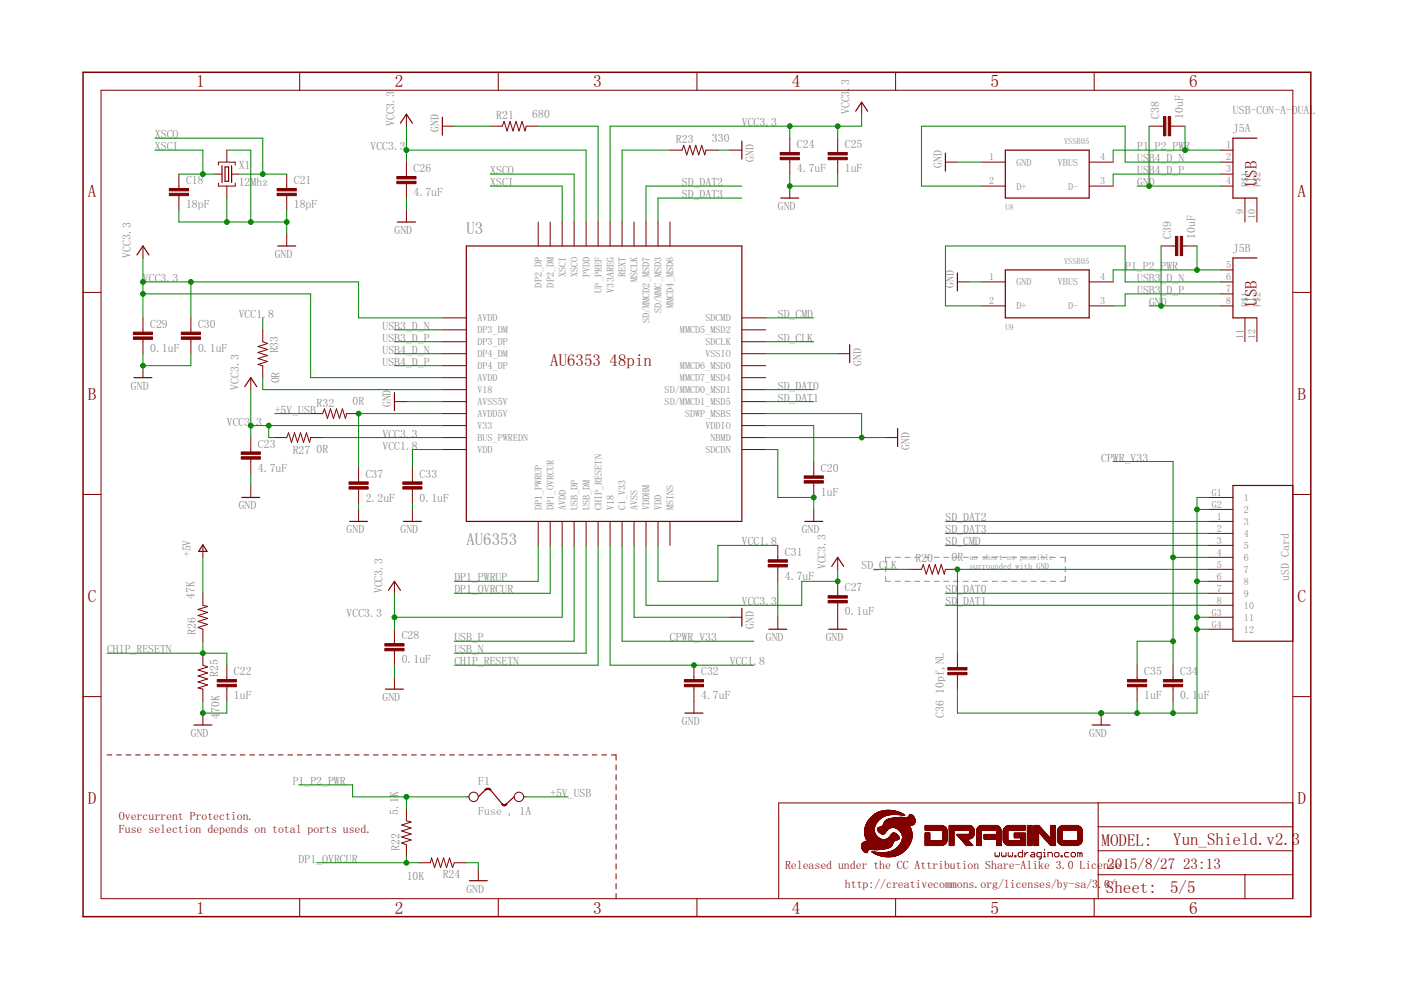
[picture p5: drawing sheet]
<svg xmlns="http://www.w3.org/2000/svg" width="297mm" height="210mm" viewBox="0 0 297 210" stroke-linecap="round" stroke-linejoin="round" font-family="sans-serif">
<defs><g id="words">
<g font-size="3.7" fill="#800000">
<text x="41.6" y="18.5">1</text>
<text x="83.7" y="18.5">2</text>
<text x="125.8" y="18.5">3</text>
<text x="167.9" y="18.5">4</text>
<text x="210" y="18.5">5</text>
<text x="252.1" y="18.5">6</text>
<text x="18.6" y="41.9">A</text>
<text x="275.1" y="41.9">A</text>
<text x="18.6" y="84.7">B</text>
<text x="275.1" y="84.7">B</text>
<text x="18.6" y="127.6">C</text>
<text x="275.1" y="127.6">C</text>
<text x="18.6" y="170.4">D</text>
<text x="275.1" y="170.4">D</text>
<text x="41.6" y="193.7">1</text>
<text x="83.7" y="193.7">2</text>
<text x="125.8" y="193.7">3</text>
<text x="167.9" y="193.7">4</text>
<text x="210" y="193.7">5</text>
<text x="252.1" y="193.7">6</text>
</g>
<g font-size="3.6" fill="#800000">
<text x="266.5" y="39.5" transform="rotate(-90 266.5 39.5)">USB</text>
<text x="266.5" y="64.8" transform="rotate(-90 266.5 64.8)">USB</text>
<text x="116.7" y="77.5">AU6353</text>
<text x="129.2" y="77.5">48pin</text>
<text x="233.6" y="179.4">MODEL:</text>
<text x="248.7" y="179.1">Yun_Shield.v2.3</text>
<text x="234.5" y="189.4">Sheet:</text>
<text x="248.1" y="189.3">5/5</text>
</g>
<g font-size="3.6" fill="#808080">
<text x="98.9" y="49.6">U3</text>
<text x="98.9" y="115.6">AU6353</text>
</g>
<g font-size="3.2" fill="#800000">
<text x="234.7" y="184.2">2015/8/27</text>
<text x="250.8" y="184.2">23:13</text>
</g>
<g font-size="2.5" fill="#808080">
<text x="32.8" y="29.3">XSCO</text>
<text x="83.6" y="26.8" transform="rotate(-90 83.6 26.8)">VCC3.3</text>
<text x="93" y="28" transform="rotate(-90 93 28)">GND</text>
<text x="105.2" y="25.3">R21</text>
<text x="112.8" y="25">680</text>
<text x="157.3" y="26.8">VCC3.3</text>
<text x="180.1" y="24.2" transform="rotate(-90 180.1 24.2)">VCC3.3</text>
<text x="245.8" y="25.2" transform="rotate(-90 245.8 25.2)">C38</text>
<text x="250.9" y="25.2" transform="rotate(-90 250.9 25.2)">10uF</text>
<text x="261.4" y="24.2">USB-CON-A-DUAL</text>
<text x="261.4" y="28">J5A</text>
<text x="32.8" y="31.8">XSCI</text>
<text x="50.6" y="35.9">X1</text>
<text x="78.6" y="31.8">VCC3.3</text>
<text x="143.3" y="30.3">R23</text>
<text x="150.9" y="30.1">330</text>
<text x="159.8" y="34.4" transform="rotate(-90 159.8 34.4)">GND</text>
<text x="169" y="31.5">C24</text>
<text x="179.1" y="31.5">C25</text>
<text x="199.7" y="35.6" transform="rotate(-90 199.7 35.6)">GND</text>
<text x="241.1" y="34.4">USB4_D_N</text>
<text x="241.1" y="31.8">P1_P2_PWR</text>
<text x="39.5" y="39.1">C18</text>
<text x="50.6" y="39.5">12Mhz</text>
<text x="62.3" y="39.1">C21</text>
<text x="87.7" y="41.6">4.7uF</text>
<text x="87.7" y="36.5">C26</text>
<text x="104" y="39.5">XSCI</text>
<text x="104" y="36.9">XSCO</text>
<text x="144.6" y="39.5">SD_DAT2</text>
<text x="144.6" y="42">SD_DAT3</text>
<text x="169" y="36.5">4.7uF</text>
<text x="179.1" y="36.5">1uF</text>
<text x="241.1" y="39.5">GND</text>
<text x="241.1" y="36.9">USB4_D_P</text>
<text x="39.5" y="44.1">18pF</text>
<text x="62.3" y="44.1">18pF</text>
<text x="164.9" y="44.5">GND</text>
<text x="83.6" y="49.6">GND</text>
<text x="248.3" y="50.6" transform="rotate(-90 248.3 50.6)">C39</text>
<text x="253.4" y="50.6" transform="rotate(-90 253.4 50.6)">10uF</text>
<text x="261.4" y="53.4">J5B</text>
<text x="27.8" y="54.7" transform="rotate(-90 27.8 54.7)">VCC3.3</text>
<text x="30.3" y="59.8">VCC3.3</text>
<text x="58.2" y="54.7">GND</text>
<text x="238.6" y="57.2">P1_P2_PWR</text>
<text x="241.1" y="59.8">USB3_D_N</text>
<text x="202.2" y="61" transform="rotate(-90 202.2 61)">GND</text>
<text x="241.1" y="62.3">USB3_D_P</text>
<text x="243.6" y="64.8">GND</text>
<text x="31.8" y="69.5">C29</text>
<text x="42" y="69.5">C30</text>
<text x="50.6" y="67.4">VCC1.8</text>
<text x="81.1" y="69.9">USB3_D_N</text>
<text x="164.9" y="67.4">SD_CMD</text>
<text x="31.8" y="74.6">0.1uF</text>
<text x="42" y="74.6">0.1uF</text>
<text x="59" y="74.9" transform="rotate(-90 59 74.9)">R33</text>
<text x="81.1" y="72.5">USB3_D_P</text>
<text x="81.1" y="75">USB4_D_N</text>
<text x="81.1" y="77.5">USB4_D_P</text>
<text x="164.9" y="72.5">SD_CLK</text>
<text x="182.7" y="77.5" transform="rotate(-90 182.7 77.5)">GND</text>
<text x="27.8" y="82.6">GND</text>
<text x="50.6" y="82.6" transform="rotate(-90 50.6 82.6)">VCC3.3</text>
<text x="59.3" y="81.3" transform="rotate(-90 59.3 81.3)">0R</text>
<text x="164.9" y="82.6">SD_DAT0</text>
<text x="58.2" y="87.7">+5V_USB</text>
<text x="67.1" y="86.2">R32</text>
<text x="74.8" y="85.9">0R</text>
<text x="82.9" y="86.4" transform="rotate(-90 82.9 86.4)">GND</text>
<text x="164.9" y="85.2">SD_DAT1</text>
<text x="48.1" y="90.2">VCC3.3</text>
<text x="54.7" y="94.9">C23</text>
<text x="81.1" y="92.8">VCC3.3</text>
<text x="81.1" y="95.3">VCC1.8</text>
<text x="192.8" y="95.3" transform="rotate(-90 192.8 95.3)">GND</text>
<text x="54.7" y="100">4.7uF</text>
<text x="62.1" y="96.4">R27</text>
<text x="67.1" y="96.1">0R</text>
<text x="77.5" y="101.3">C37</text>
<text x="89" y="101.3">C33</text>
<text x="174" y="100">C20</text>
<text x="233.5" y="97.9">CPWR_V33</text>
<text x="77.5" y="106.4">2.2uF</text>
<text x="89" y="106.4">0.1uF</text>
<text x="174" y="105.1">1uF</text>
<text x="50.6" y="108">GND</text>
<text x="73.5" y="113.1">GND</text>
<text x="84.9" y="113.1">GND</text>
<text x="170" y="113.1">GND</text>
<text x="200.5" y="110.6">SD_DAT2</text>
<text x="200.5" y="113.1">SD_DAT3</text>
<text x="40.5" y="118.2" transform="rotate(-90 40.5 118.2)">+5V</text>
<text x="157.3" y="115.6">VCC1.8</text>
<text x="166.4" y="117.8">C31</text>
<text x="194.1" y="119.2">R20</text>
<text x="200.5" y="115.6">SD_CMD</text>
<text x="201.7" y="118.9">0R</text>
<text x="81.1" y="125.8" transform="rotate(-90 81.1 125.8)">VCC3.3</text>
<text x="96.3" y="125.8">DP1_OVRCUR</text>
<text x="96.3" y="123.3">DP1_PWRUP</text>
<text x="166.4" y="122.9">4.7uF</text>
<text x="175.1" y="120.7" transform="rotate(-90 175.1 120.7)">VCC3.3</text>
<text x="179.1" y="125.4">C27</text>
<text x="182.7" y="120.7">SD_CLK</text>
<text x="200.5" y="125.8">SD_DAT0</text>
<text x="273.3" y="123.1" transform="rotate(-90 273.3 123.1)">uSD Card</text>
<text x="41.2" y="127.1" transform="rotate(-90 41.2 127.1)">47K</text>
<text x="73.5" y="130.9">VCC3.3</text>
<text x="157.3" y="128.3">VCC3.3</text>
<text x="179.1" y="130.5">0.1uF</text>
<text x="200.5" y="128.3">SD_DAT1</text>
<text x="41.5" y="134.7" transform="rotate(-90 41.5 134.7)">R26</text>
<text x="85.2" y="135.6">C28</text>
<text x="96.3" y="135.9">USB_P</text>
<text x="142" y="135.9">CPWR_V33</text>
<text x="159.8" y="133.4" transform="rotate(-90 159.8 133.4)">GND</text>
<text x="162.4" y="135.9">GND</text>
<text x="175.1" y="135.9">GND</text>
<text x="22.7" y="138.5">CHIP_RESETN</text>
<text x="46.3" y="143.5" transform="rotate(-90 46.3 143.5)">R25</text>
<text x="49.6" y="143.2">C22</text>
<text x="85.2" y="140.6">0.1uF</text>
<text x="96.3" y="141">CHIP_RESETN</text>
<text x="96.3" y="138.5">USB_N</text>
<text x="148.7" y="143.2">C32</text>
<text x="154.7" y="141">VCC1.8</text>
<text x="242.6" y="143.2">C35</text>
<text x="250.2" y="143.2">C34</text>
<text x="49.6" y="148.3">1uF</text>
<text x="81.1" y="148.6">GND</text>
<text x="148.7" y="148.3">4.7uF</text>
<text x="200.1" y="147.1" transform="rotate(-90 200.1 147.1)">10pf,NL</text>
<text x="242.6" y="148.3">1uF</text>
<text x="250.2" y="148.3">0.1</text>
<text x="254" y="148.3">uF</text>
<text x="46.6" y="152.4" transform="rotate(-90 46.6 152.4)">4</text>
<text x="46.6" y="151.1" transform="rotate(-90 46.6 151.1)">70K</text>
<text x="144.6" y="153.7">GND</text>
<text x="200.1" y="152.2" transform="rotate(-90 200.1 152.2)">C36</text>
<text x="40.5" y="156.3">GND</text>
<text x="230.9" y="156.3">GND</text>
<text x="62.1" y="166.4">P1_P2_PWR</text>
<text x="101.4" y="166.4">F1</text>
<text x="84.4" y="172.8" transform="rotate(-90 84.4 172.8)">5.1K</text>
<text x="101.4" y="172.8">Fuse , 1A</text>
<text x="116.7" y="169">+5V_USB</text>
<text x="63.3" y="182.9">DP1_OVRCUR</text>
<text x="84.7" y="180.4" transform="rotate(-90 84.7 180.4)">R22</text>
<text x="86.2" y="186.5">10K</text>
<text x="93.9" y="186.2">R24</text>
<text x="98.9" y="189.3">GND</text>
</g>
<g font-size="2.5" fill="#800000">
<text x="25.2" y="173.9">Overcurrent Protection.</text>
<text x="25.2" y="176.6">Fuse selection depends on total ports used.</text>
<text x="166.4" y="184.2">Released under the CC Attribution Share-Alike 3.0 License</text>
<text x="179.1" y="188.3">http://creativecommons.org/licenses/by-sa/3</text>
<text x="232.8" y="188.3">.0/</text>
</g>
<g font-size="2.1" fill="#808080">
<text x="209.7" y="34">1</text>
<text x="215.5" y="35.1">GND</text>
<text x="224.3" y="35.1">VBUS</text>
<text x="233.3" y="34">4</text>
<text x="260" y="31.5">1</text>
<text x="260" y="34">2</text>
<text x="209.7" y="39.1">2</text>
<text x="215.5" y="40.2">D+</text>
<text x="226.4" y="40.2">D-</text>
<text x="233.3" y="39.1">3</text>
<text x="260" y="36.6">3</text>
<text x="260" y="39.1">4</text>
<text x="264.7" y="39.7" transform="rotate(-90 264.7 39.7)">P$1</text>
<text x="267.2" y="39.7" transform="rotate(-90 267.2 39.7)">P$2</text>
<text x="263.6" y="45.4" transform="rotate(-90 263.6 45.4)">9</text>
<text x="266.1" y="46.5" transform="rotate(-90 266.1 46.5)">10</text>
<text x="120" y="58.8" transform="rotate(-90 120 58.8)">XSCI</text>
<text x="122.5" y="58.8" transform="rotate(-90 122.5 58.8)">XSCO</text>
<text x="125" y="58.8" transform="rotate(-90 125 58.8)">PVDD</text>
<text x="132.7" y="58.8" transform="rotate(-90 132.7 58.8)">REXT</text>
<text x="135.2" y="59.9" transform="rotate(-90 135.2 59.9)">MSCLK</text>
<text x="209.7" y="59.4">1</text>
<text x="233.3" y="59.4">4</text>
<text x="260" y="56.9">5</text>
<text x="260" y="59.4">6</text>
<text x="114.9" y="61" transform="rotate(-90 114.9 61)">DP2_DP</text>
<text x="117.4" y="61" transform="rotate(-90 117.4 61)">DP2_DM</text>
<text x="127.6" y="62" transform="rotate(-90 127.6 62)">UP_PREF</text>
<text x="130.1" y="62" transform="rotate(-90 130.1 62)">V33AREG</text>
<text x="142.8" y="65.3" transform="rotate(-90 142.8 65.3)">MMCD4_MSD6</text>
<text x="209.7" y="64.5">2</text>
<text x="215.5" y="60.5">GND</text>
<text x="215.5" y="65.6">D+</text>
<text x="224.3" y="60.5">VBUS</text>
<text x="226.4" y="65.6">D-</text>
<text x="233.3" y="64.5">3</text>
<text x="260" y="62">7</text>
<text x="260" y="64.5">8</text>
<text x="264.7" y="65" transform="rotate(-90 264.7 65)">P$1</text>
<text x="267.2" y="65" transform="rotate(-90 267.2 65)">P$2</text>
<text x="101.2" y="68.1">AVDD</text>
<text x="101.2" y="70.7">DP3_DM</text>
<text x="137.7" y="68.5" transform="rotate(-90 137.7 68.5)">SD/MMCD2_MSD7</text>
<text x="140.3" y="66.4" transform="rotate(-90 140.3 66.4)">SD/MMC_MSD3</text>
<text x="144.2" y="70.7">MMCD5_MSD2</text>
<text x="149.6" y="68.1">SDCMD</text>
<text x="263.6" y="71.9" transform="rotate(-90 263.6 71.9)">11</text>
<text x="266.1" y="71.9" transform="rotate(-90 266.1 71.9)">12</text>
<text x="101.2" y="73.2">DP3_DP</text>
<text x="101.2" y="75.8">DP4_DM</text>
<text x="149.6" y="75.8">VSSIO</text>
<text x="149.6" y="73.2">SDCLK</text>
<text x="101.2" y="78.3">DP4_DP</text>
<text x="101.2" y="80.8">AVDD</text>
<text x="101.2" y="83.4">V18</text>
<text x="140.9" y="83.4">SD/MMCD0_MSD1</text>
<text x="144.2" y="80.8">MMCD7_MSD4</text>
<text x="144.2" y="78.3">MMCD6_MSD0</text>
<text x="101.2" y="85.9">AVSS5V</text>
<text x="101.2" y="88.5">AVDD5V</text>
<text x="140.9" y="85.9">SD/MMCD1_MSD5</text>
<text x="145.2" y="88.5">SDWP_MSBS</text>
<text x="101.2" y="91">V33</text>
<text x="101.2" y="93.5">BUS_PWREDN</text>
<text x="149.6" y="91">VDDIO</text>
<text x="150.6" y="93.5">NBMD</text>
<text x="101.2" y="96.1">VDD</text>
<text x="149.6" y="96.1">SDCDN</text>
<text x="256.9" y="105.1">G1</text>
<text x="256.9" y="107.7">G2</text>
<text x="263.7" y="106.2">1</text>
<text x="114.9" y="108.2" transform="rotate(-90 114.9 108.2)">DP1_PWRUP</text>
<text x="117.4" y="108.2" transform="rotate(-90 117.4 108.2)">DP1_OVRCUR</text>
<text x="120" y="108.2" transform="rotate(-90 120 108.2)">AVDD</text>
<text x="122.5" y="108.2" transform="rotate(-90 122.5 108.2)">USB_DP</text>
<text x="125" y="108.2" transform="rotate(-90 125 108.2)">USB_DM</text>
<text x="127.6" y="108.2" transform="rotate(-90 127.6 108.2)">CHIP_RESETN</text>
<text x="130.1" y="108.2" transform="rotate(-90 130.1 108.2)">V18</text>
<text x="132.7" y="108.2" transform="rotate(-90 132.7 108.2)">C1_V33</text>
<text x="135.2" y="108.2" transform="rotate(-90 135.2 108.2)">AVSS</text>
<text x="137.7" y="108.2" transform="rotate(-90 137.7 108.2)">VDDHM</text>
<text x="140.3" y="108.2" transform="rotate(-90 140.3 108.2)">VDD</text>
<text x="142.8" y="108.2" transform="rotate(-90 142.8 108.2)">MSINS</text>
<text x="258" y="110.2">1</text>
<text x="258" y="112.7">2</text>
<text x="263.7" y="108.8">2</text>
<text x="263.7" y="111.3">3</text>
<text x="263.7" y="113.9">4</text>
<text x="258" y="115.3">3</text>
<text x="258" y="117.8">4</text>
<text x="263.7" y="116.4">5</text>
<text x="263.7" y="118.9">6</text>
<text x="258" y="120.4">5</text>
<text x="258" y="122.9">6</text>
<text x="258" y="125.4">7</text>
<text x="263.7" y="121.5">7</text>
<text x="263.7" y="124">8</text>
<text x="256.9" y="130.5">G3</text>
<text x="258" y="128">8</text>
<text x="263.7" y="126.6">9</text>
<text x="263.7" y="129.1">10</text>
<text x="263.7" y="131.6">11</text>
<text x="256.9" y="133.1">G4</text>
<text x="263.7" y="134.2">12</text>
</g>
<g font-size="1.8" fill="#808080">
<text x="225.6" y="30.6">YSSR05</text>
<text x="213.2" y="44.5">U8</text>
<text x="225.6" y="56">YSSR05</text>
<text x="213.2" y="69.9">U9</text>
<text x="205.5" y="118.8">as short as possible</text>
<text x="205.5" y="120.7">surrounded with GND</text>
</g>
</g></defs>
<g fill="none" stroke="#808080" stroke-width=".21">
<path d="M188.8 118.2h-1v1M189.8 118.2h1.1M191.9 118.2h1M193.9 118.2h1.1M196 118.2h1M198.1 118.2h1M200.1 118.2h1.1M202.2 118.2h1M204.2 118.2h1.1M206.3 118.2h1M208.3 118.2h1.1M210.4 118.2h1.1"/>
<path d="M212.4 118.2h1.1M214.5 118.2h1.1M216.6 118.2h1M218.6 118.2h1.1M220.7 118.2h1M222.7 118.2h1.1M224.8 118.2h1v1M187.8 122.2v1.1h1M187.8 120.2v1M189.8 123.3h1.1M191.9 123.3h1M193.9 123.3h1.1"/>
<path d="M196 123.3h1M198.1 123.3h1M200.1 123.3h1.1M202.2 123.3h1M204.2 123.3h1.1M206.3 123.3h1M208.3 123.3h1.1M210.4 123.3h1.1M212.4 123.3h1.1M214.5 123.3h1.1M216.6 123.3h1M218.6 123.3h1.1"/>
<path d="M220.7 123.3h1M222.7 123.3h1.1M225.8 120.2v1M225.8 122.2v1.1h-1"/>
</g>
<g fill="none" stroke="#800000" stroke-width=".21">
<path d="M21.4 19.1h252.7v171.4h-252.7zM63.5 15.3v3.8M105.6 15.3v3.8M147.8 15.3v3.8M189.9 15.3v3.8M232 15.3v3.8M37.9 36.9v3.1M45.6 36.9h1.5M46.3 35v-.6h3.6v.6M46.3 38.8v.7h3.6v-.7M48.1 31.8v2.6M48.1 39.5v2.5"/>
<path d="M49.1 36.9h1.5M60.8 36.9v3.1M86.2 24.2v2.6M86.2 34.4v3M86.2 38.9v3.1M93.8 26.8h2.5M103.9 26.8h2.6l.4-1.1 .6 2.1 .6-2.1 .7 2.1 .6-2.1 .6 2.1 .7-2.1 .6 2.1 .3-1h2.5M142 31.8h2.6l.4-1 .6 2.1 .6-2.1 .7 2.1 .6-2.1 .6 2.1 .7-2.1 .6 2.1 .3-1.1h2.5M154.7 31.8h2.6M167.4 29.3v3M167.4 33.9v3M167.4 39.5v2.5"/>
<path d="M177.6 29.3v3M177.6 33.9v3M182.7 21.7v2.5M200.4 34.4h2.6M208.1 34.4h5M208.1 39.5h5M230.9 34.4h5.1M230.9 39.5h5.1M243.6 26.8h3.1M248.2 26.8h3M258.9 36.9h2.5M258.9 34.4h2.5"/>
<path d="M258.9 39.5h2.5M258.9 31.8h2.5M30.3 52.2v2.5M37.9 41.5v3M60.8 41.5v3M60.8 49.6v2.6M86.2 44.5v2.6M114.1 47.1v5.1M116.6 47.1v5.1M119.2 47.1v5.1M121.7 47.1v5.1M124.3 47.1v5.1"/>
<path d="M126.8 47.1v5.1M129.3 47.1v5.1M131.9 47.1v5.1M134.4 47.1v5.1M137 47.1v5.1M139.5 47.1v5.1M142 47.1v5.1M203 59.8h2.5M208.1 59.8h5M230.9 59.8h5.1M246.2 52.2h3M250.7 52.2h3.1"/>
<path d="M258.9 57.2h2.5M258.9 59.8h2.5M263.9 42v5.1M266.5 42v5.1M17.6 62h3.8M30.3 67.4v3M30.3 71.9v3.1M30.3 77.5v2.6M40.5 67.4v3M40.5 71.9v3.1M55.7 69.9v2.6l1 .3-2 .7 2 .6-2 .6 2 .7-2 .6 2 .6-2 .7 1 .2v2.6M93.8 67.4h5.1"/>
<path d="M93.8 69.9h5.1M93.8 72.5h5.1M93.8 75h5.1M93.8 77.5h5.1M157.3 67.4h5.1M157.3 69.9h5.1M157.3 72.5h5.1M157.3 75h5.1M157.3 77.5h5.1M177.6 75h2.5M208.1 64.9h5M230.9 64.9h5.1"/>
<path d="M258.9 62.3h2.5M258.9 64.9h2.5M263.9 67.4v5.1M266.5 67.4v5.1M274.1 62h3.8M53.2 80.1v2.5M53.2 92.8v3M53.2 97.3v3.1M58.3 92.8h2.5l.4-1 .6 2 .6-2 .7 2 .6-2 .6 2 .7-2 .6 2 .3-1h2.5M65.9 87.7h2.5l.4-1 .6 2 .7-2 .6 2 .6-2 .7 2 .6-2 .6 2 .3-1h2.5M76 99.1v3.1M83.6 85.2h2.6"/>
<path d="M87.4 99.1v3.1M93.8 80.1h5.1M93.8 82.6h5.1M93.8 85.2h5.1M93.8 87.7h5.1M93.8 90.2h5.1M93.8 92.8h5.1M93.8 95.3h5.1M157.3 80.1h5.1M157.3 82.6h5.1M157.3 85.2h5.1M157.3 87.7h5.1"/>
<path d="M157.3 90.2h5.1M157.3 92.8h5.1M157.3 95.3h5.1M172.5 97.9v3M187.8 92.8h2.5M17.6 104.8h3.8M43 115.6v2.6M53.2 102.9v2.6M76 103.7v3M76 108v2.6M87.4 103.7v3M87.4 108v2.6"/>
<path d="M114.1 110.6v5M116.6 110.6v5M119.2 110.6v5M121.7 110.6v5M124.3 110.6v5M126.8 110.6v5M129.3 110.6v5M131.9 110.6v5M134.4 110.6v5M137 110.6v5M139.5 110.6v5M142 110.6v5"/>
<path d="M164.9 115.6v3.1M172.5 102.4v3.1M172.5 108v2.6M177.6 118.2v2.5M256.3 105.5h5.1M256.3 108h5.1M256.3 110.6h5.1M256.3 113.1h5.1M256.3 115.6h5.1M256.3 118.2h5.1M274.1 104.8h3.8M43 138.5v2.5l1 .4-2 .6 2 .7-2 .6 2 .7-2 .6 2 .6-2 .7 1 .2v2.6"/>
<path d="M43 125.8v2.5l1 .3-2 .6 2 .7-2 .6 2 .6-2 .7 2 .6-2 .6 1 .4v2.6M83.6 123.3v2.5M83.6 133.4v3.1M83.6 138v3M154.7 130.9h2.6M164.9 120.2v3.1M164.9 130.9v2.5M177.6 123.3v3M177.6 127.8v5.6M192.8 120.7h2.6l.3-1 .7 2 .6-2 .7 2 .6-2 .6 2 .7-2 .6 2 .2-1h2.6M203 138.5v3M256.3 130.9h5.1"/>
<path d="M256.3 120.7h5.1M256.3 123.3h5.1M256.3 125.8h5.1M256.3 128.3h5.1M256.3 133.4h5.1M17.6 147.7h3.8M43 151.2v2.5M48.1 141v3.1M48.1 145.6v3.1M83.6 143.6v2.5M147.1 141v3.1M147.1 145.6v5.6"/>
<path d="M203 143.1v3M233.5 151.2v2.5M241.1 141v3.1M241.1 145.6v3.1M248.7 141v3.1M248.7 145.6v3.1M274.1 147.7h3.8M22.7 160.1h1M24.7 160.1h1M26.7 160.1h1M28.7 160.1h1.1M30.8 160.1h1"/>
<path d="M32.8 160.1h1M34.8 160.1h1M36.8 160.1h1M38.8 160.1h1M40.9 160.1h1M42.9 160.1h1M44.9 160.1h1M46.9 160.1h1M48.9 160.1h1M50.9 160.1h1M52.9 160.1h1.1M55 160.1h1"/>
<path d="M57 160.1h1M59 160.1h1M61 160.1h1M63 160.1h1.1M65 160.1h1.1M67.1 160.1h1M69.1 160.1h1M71.1 160.1h1M73.1 160.1h1M75.1 160.1h1.1M77.2 160.1h1M79.2 160.1h1"/>
<path d="M81.2 160.1h1M83.2 160.1h1M85.2 160.1h1M86.2 171.5v2.5l1 .3-2 .6 2 .7-2 .6 2 .6-2 .7 2 .6-2 .6 1 .4v2.6M87.2 160.1h1.1M89.3 160.1h1M91.3 160.1h1M93.3 160.1h1M95.3 160.1h1M97.3 160.1h1M98.9 169h.5M99.3 160.1h1.1"/>
<path d="M101.4 160.1h1M103.4 160.1h1M105.4 160.1h1M107.4 160.1h1M109.4 160.1h1M111 169h.6M111.4 160.1h1.1M113.5 160.1h1M115.5 160.1h1M117.5 160.1h1M119.5 160.1h1M121.5 160.1h1.1"/>
<path d="M123.5 160.1h1.1M125.6 160.1h1M127.6 160.1h1M129.6 160.1h1v1.1M130.6 162.2v1.1M130.6 164.3v1.1M130.6 166.4v1.1M130.6 168.5v1.1M130.6 170.6v1.1M130.6 172.7v1.1M130.6 174.8v1.1M130.6 176.8v1.1"/>
<path d="M130.6 179v1M232.8 175.3h41.3M232.9 170.2h-67.8v20.2M274.1 170.2h-41.3v20.3M63.5 190.5v3.9M88.7 182.9h2.5l.3-1 .6 2 .7-2 .6 2 .6-2 .7 2 .6-2 .6 2 .4-1h2.6M101.4 184.2v2.5M105.6 190.5v3.9M130.6 181.1v1.1M130.6 183.2v1.1M130.6 185.3v1.1M130.6 187.3v1.1"/>
<path d="M130.6 189.4v1.1M147.8 190.5v3.9M189.9 190.5v3.9M211 180.7v.7l.2 .3 .2-.3 .3 .3 .2-.3v-.7M212.4 180.7v.7l.2 .3 .2-.3 .3 .3 .2-.3v-.7M213.8 180.7v.7l.2 .3 .2-.3 .3 .3 .2-.3v-.7M215.2 181.4h.2v.3h-.2zM216.8 180.3v1.4h-.7l-.2-.3v-.4l.2-.3h.7M217.3 180.7v1M218 180.7h-.3l-.4 .5M218.7 180.7h.4l.3 .3v.7h-.7l-.3-.3 .3-.2h.7M220.8 181.7h-.7l-.3-.3v-.4l.3-.3h.7v1.2l-.5 .2"/>
<path d="M221.3 181.7h.4M221.3 180.7h.2v1M221.5 180v.3M222.2 181.7v-1h.7l.2 .3v.7M223.6 181l.2-.3h.5l.2 .3v.4l-.2 .3h-.5l-.2-.3zM225 181.4h.2v.3h-.2zM226.6 180.7h-.7l-.2 .3v.4l.2 .3h.7M227.1 181l.2-.3h.5l.2 .3v.4l-.2 .3h-.5l-.2-.3zM229 181l-.5-.3v1M229 181v.7M229 181l.2-.3 .2 .3v.7M232 190.5v3.9"/>
<path d="M232.8 185.5h41.3M232.8 180.4h41.3M263.9 185.5v5"/>
<circle cx="100.4" cy="169" r=".99"/>
<circle cx="110" cy="169" r=".99"/>
</g>
<path d="M17.6 15.3h260.3v179.1h-260.3z" fill="none" stroke="#800000" stroke-width=".32"/>
<g fill="#800000" stroke="#800000" stroke-width=".21">
<path d="M187.9 181.6l.8 .1z"/>
<path d="M187.6 181.6l1.4 .1z"/>
<path d="M187.5 181.6h1.7z"/>
<path d="M187.3 181.6h2.1z"/>
<path d="M187.2 181.5l2.3 .1z"/>
<path d="M187 181.5h2.6z"/>
<path d="M186.9 181.5h2.9z"/>
<path d="M186.8 181.5h3.1z"/>
<path d="M186.7 181.4l3.2 .1z"/>
<path d="M186.6 181.4h3.4z"/>
<path d="M186.5 181.4h3.6z"/>
<path d="M186.4 181.4h3.8z"/>
<path d="M186.4 181.3l3.8 .1z"/>
<path d="M186.3 181.3l4 .1z"/>
<path d="M186.2 181.3h4.2z"/>
<path d="M186.1 181.3h4.3z"/>
<path d="M186 181.2l4.5 .1z"/>
<path d="M186 181.2l4.6 .1z"/>
<path d="M185.9 181.2h4.7z"/>
<path d="M185.9 181.1l4.8 .1z"/>
<path d="M185.8 181.1l4.9 .1z"/>
<path d="M185.7 181.1h5.1z"/>
<path d="M185.6 181.1h5.3z"/>
<path d="M185.6 181l5.3 .1z"/>
<path d="M185.5 181h5.4z"/>
<path d="M185.5 181h5.5z"/>
<path d="M185.4 181h5.7z"/>
<path d="M185.4 180.9l5.7 .1z"/>
<path d="M185.3 180.9h5.8z"/>
<path d="M185.3 180.9h5.9z"/>
<path d="M185.2 180.8l6 .1z"/>
<path d="M185.2 180.8h6.1z"/>
<path d="M185.1 180.8h6.2z"/>
<path d="M183.6 180.7l.2 .1z"/>
<path d="M185.1 180.7l1.5 .1z"/>
<path d="M187.5 180.7l3.8 .1z"/>
<path d="M183.6 180.7l.3 .1z"/>
<path d="M185 180.7l1.2 .1z"/>
<path d="M187.8 180.7l3.5 .1z"/>
<path d="M183.5 180.7h.3z"/>
<path d="M185 180.7h.9z"/>
<path d="M188 180.7h3.4z"/>
<path d="M183.4 180.7h.5z"/>
<path d="M185 180.7h.7z"/>
<path d="M188.2 180.7h3.2z"/>
<path d="M183.4 180.6l.5 .1z"/>
<path d="M184.9 180.6l.6 .1z"/>
<path d="M188.3 180.6l3.2 .1z"/>
<path d="M183.3 180.6l.6 .1z"/>
<path d="M184.9 180.6l.4 .1z"/>
<path d="M188.4 180.6l3.1 .1z"/>
<path d="M183.3 180.6h.6z"/>
<path d="M184.9 180.6h.2z"/>
<path d="M188.5 180.6h3z"/>
<path d="M188.6 180.6h3z"/>
<path d="M183.2 180.6h.7z"/>
<path d="M188.7 180.6h2.9z"/>
<path d="M183.2 180.5l.7 .1z"/>
<path d="M188.8 180.5l2.8 .1z"/>
<path d="M183.1 180.5h.8z"/>
<path d="M188.9 180.5h2.7z"/>
<path d="M189 180.5h2.7z"/>
<path d="M183.1 180.4l.9 .1z"/>
<path d="M189 180.4l2.7 .1z"/>
<path d="M189.1 180.4l2.6 .1z"/>
<path d="M183 180.4h1z"/>
<path d="M189.2 180.4h2.5z"/>
<path d="M189.2 180.4h2.6z"/>
<path d="M183 180.3l1 .1z"/>
<path d="M189.3 180.3l2.5 .1z"/>
<path d="M183 180.3h1.1z"/>
<path d="M189.4 180.3h2.5z"/>
<path d="M182.9 180.2l1.2 .1z"/>
<path d="M189.5 180.2l2.4 .1z"/>
<path d="M182.9 180.2h1.2z"/>
<path d="M189.6 180.2h2.4z"/>
<path d="M182.9 180.2h1.3z"/>
<path d="M182.9 180.1l1.3 .1z"/>
<path d="M185.3 180.1l.8 .1z"/>
<path d="M189.7 180.1l2.3 .1z"/>
<path d="M182.9 180.1h1.4z"/>
<path d="M184.8 180.1h1.6z"/>
<path d="M189.7 180.1h2.3z"/>
<path d="M182.8 180.1h1.6z"/>
<path d="M184.6 180.1h2.1z"/>
<path d="M189.7 180.1h2.4z"/>
<path d="M182.9 180.1h4z"/>
<path d="M189.8 180.1h2.3z"/>
<path d="M182.8 180l4.2 .1z"/>
<path d="M189.8 180l2.3 .1z"/>
<path d="M182.8 180h4.4z"/>
<path d="M189.9 180h2.3z"/>
<path d="M182.8 180h4.6z"/>
<path d="M182.8 180h4.8z"/>
<path d="M182.8 179.9l4.9 .1z"/>
<path d="M189.9 179.9l2.3 .1z"/>
<path d="M182.8 179.9l5.1 .1z"/>
<path d="M190 179.9l2.2 .1z"/>
<path d="M182.8 179.9h5.1z"/>
<path d="M190 179.9h2.2z"/>
<path d="M182.8 179.9h5.3z"/>
<path d="M190.1 179.9h2.2z"/>
<path d="M182.7 179.8l5.5 .1z"/>
<path d="M190.1 179.8l2.2 .1z"/>
<path d="M182.8 179.8h5.5z"/>
<path d="M190.1 179.8h2.2z"/>
<path d="M182.7 179.7l5.7 .1z"/>
<path d="M190.2 179.7l2.1 .1z"/>
<path d="M182.7 179.7l5.8 .1z"/>
<path d="M190.2 179.7l2.2 .1z"/>
<path d="M182.7 179.7h5.8z"/>
<path d="M190.2 179.7h2.2z"/>
<path d="M182.7 179.7h5.9z"/>
<path d="M190.3 179.7h2.1z"/>
<path d="M182.7 179.6l6 .1z"/>
<path d="M190.3 179.6l2.1 .1z"/>
<path d="M182.7 179.6h6z"/>
<path d="M190.4 179.6h2.1z"/>
<path d="M182.7 179.6h6.1z"/>
<path d="M182.7 179.5l6.1 .1z"/>
<path d="M190.4 179.5l2.1 .1z"/>
<path d="M182.7 179.5h6.1z"/>
<path d="M190.4 179.5h2.2z"/>
<path d="M182.7 179.5h6.2z"/>
<path d="M190.5 179.5h2.1z"/>
<path d="M182.7 179.4l6.3 .1z"/>
<path d="M190.5 179.4l2.1 .1z"/>
<path d="M182.7 179.4h6.3z"/>
<path d="M190.5 179.4h2.1z"/>
<path d="M182.7 179.3l6.4 .1z"/>
<path d="M190.6 179.3l2 .1z"/>
<path d="M190.6 179.3l2.1 .1z"/>
<path d="M182.7 179.3h6.4z"/>
<path d="M190.6 179.3h2.1z"/>
<path d="M182.7 179.2l6.4 .1z"/>
<path d="M190.6 179.2l2.1 .1z"/>
<path d="M196.2 179.2l3.3 .1z"/>
<path d="M201.3 179.2l.9 .1z"/>
<path d="M204.9 179.2l1.4 .1z"/>
<path d="M207.1 179.2l.9 .1z"/>
<path d="M211.3 179.2l1 .1z"/>
<path d="M214 179.2l3.4 .1z"/>
<path d="M217.8 179.2l1 .1z"/>
<path d="M219.2 179.2l1 .1z"/>
<path d="M222.8 179.2l1 .1z"/>
<path d="M225.5 179.2l2.7 .1z"/>
<path d="M190.7 179.2l2 .1z"/>
<path d="M196.2 179.2l3.5 .1z"/>
<path d="M204.9 179.2l1.3 .1z"/>
<path d="M213.8 179.2l3.6 .1z"/>
<path d="M222.7 179.2l1.1 .1z"/>
<path d="M225.3 179.2l3.1 .1z"/>
<path d="M182.7 179.2h6.4z"/>
<path d="M190.7 179.2h2.1z"/>
<path d="M196.2 179.2h3.7z"/>
<path d="M201.3 179.2h.9z"/>
<path d="M204.9 179.2h1.3z"/>
<path d="M207.1 179.2h.9z"/>
<path d="M211.3 179.2h1z"/>
<path d="M213.7 179.2h3.7z"/>
<path d="M217.8 179.2h1z"/>
<path d="M219.2 179.2h1z"/>
<path d="M222.7 179.2h1.1z"/>
<path d="M225.2 179.2h3.3z"/>
<path d="M190.7 179.2h2z"/>
<path d="M196.2 179.2h3.8z"/>
<path d="M213.6 179.2h3.8z"/>
<path d="M225.1 179.2h3.5z"/>
<path d="M204.8 179.2h1.4z"/>
<path d="M213.5 179.2h3.9z"/>
<path d="M225 179.2h3.7z"/>
<path d="M182.7 179.1l6.5 .1z"/>
<path d="M190.7 179.1l2.1 .1z"/>
<path d="M196.2 179.1l3.8 .1z"/>
<path d="M201.3 179.1l.9 .1z"/>
<path d="M204.8 179.1l1.3 .1z"/>
<path d="M207.1 179.1l.9 .1z"/>
<path d="M211.3 179.1l1 .1z"/>
<path d="M213.5 179.1l3.9 .1z"/>
<path d="M217.8 179.1l1 .1z"/>
<path d="M219.2 179.1l1 .1z"/>
<path d="M222.7 179.1l1.1 .1z"/>
<path d="M225 179.1l3.7 .1z"/>
<path d="M182.7 179.1h6.5z"/>
<path d="M190.8 179.1h2z"/>
<path d="M196.2 179.1h3.9z"/>
<path d="M201.3 179.1h.9z"/>
<path d="M204.8 179.1h1.3z"/>
<path d="M207.1 179.1h.9z"/>
<path d="M211.3 179.1h1z"/>
<path d="M213.4 179.1h4z"/>
<path d="M217.8 179.1h1z"/>
<path d="M219.2 179.1h1z"/>
<path d="M222.6 179.1h1.2z"/>
<path d="M224.9 179.1h3.9z"/>
<path d="M196.2 179.1h4z"/>
<path d="M204.7 179.1h1.4z"/>
<path d="M182.7 179l6.5 .1z"/>
<path d="M190.8 179l2 .1z"/>
<path d="M196.2 179l4 .1z"/>
<path d="M201.3 179l.9 .1z"/>
<path d="M204.7 179l1.4 .1z"/>
<path d="M207.1 179l.9 .1z"/>
<path d="M211.3 179l1 .1z"/>
<path d="M213.3 179l4.1 .1z"/>
<path d="M217.8 179l1 .1z"/>
<path d="M219.2 179l1 .1z"/>
<path d="M222.6 179l1.2 .1z"/>
<path d="M224.8 179l4.1 .1z"/>
<path d="M196.2 179l4.1 .1z"/>
<path d="M182.8 179h6.4z"/>
<path d="M190.8 179h2z"/>
<path d="M196.2 179h4.1z"/>
<path d="M201.3 179h.9z"/>
<path d="M204.7 179h1.3z"/>
<path d="M207.1 179h.9z"/>
<path d="M211.3 179h1z"/>
<path d="M213.2 179h4.2z"/>
<path d="M217.8 179h1z"/>
<path d="M219.2 179h1z"/>
<path d="M222.5 179h1.3z"/>
<path d="M224.7 179h4.2z"/>
<path d="M190.8 179h2.1z"/>
<path d="M224.7 179h4.3z"/>
<path d="M182.7 178.9l6.6 .1z"/>
<path d="M190.9 178.9l2 .1z"/>
<path d="M196.2 178.9l4.1 .1z"/>
<path d="M201.3 178.9l.9 .1z"/>
<path d="M204.6 178.9l1.4 .1z"/>
<path d="M207.1 178.9l.9 .1z"/>
<path d="M211.3 178.9l1 .1z"/>
<path d="M213.2 178.9l4.2 .1z"/>
<path d="M217.8 178.9l1 .1z"/>
<path d="M219.2 178.9l1 .1z"/>
<path d="M222.5 178.9l1.3 .1z"/>
<path d="M224.7 178.9l4.3 .1z"/>
<path d="M182.8 178.9l6.5 .1z"/>
<path d="M196.2 178.9l4.2 .1z"/>
<path d="M213.1 178.9l4.3 .1z"/>
<path d="M224.6 178.9l4.4 .1z"/>
<path d="M182.8 178.9h6.5z"/>
<path d="M190.9 178.9h2z"/>
<path d="M196.2 178.9h4.2z"/>
<path d="M201.3 178.9h.9z"/>
<path d="M204.6 178.9h1.4z"/>
<path d="M207.1 178.9h.9z"/>
<path d="M211.3 178.9h1z"/>
<path d="M213.1 178.9h4.3z"/>
<path d="M217.8 178.9h1z"/>
<path d="M219.2 178.9h1z"/>
<path d="M222.5 178.9h1.3z"/>
<path d="M224.6 178.9h4.5z"/>
<path d="M204.6 178.9h1.3z"/>
<path d="M222.4 178.9h1.4z"/>
<path d="M182.8 178.8l6.5 .1z"/>
<path d="M190.9 178.8l2.1 .1z"/>
<path d="M196.2 178.8l4.3 .1z"/>
<path d="M201.3 178.8l.9 .1z"/>
<path d="M204.5 178.8l1.4 .1z"/>
<path d="M207.1 178.8l.9 .1z"/>
<path d="M211.3 178.8l1 .1z"/>
<path d="M213.1 178.8l4.3 .1z"/>
<path d="M217.8 178.8l1 .1z"/>
<path d="M219.2 178.8l1 .1z"/>
<path d="M222.4 178.8l1.4 .1z"/>
<path d="M224.6 178.8l4.5 .1z"/>
<path d="M191 178.8l2 .1z"/>
<path d="M213 178.8l4.4 .1z"/>
<path d="M224.5 178.8l4.7 .1z"/>
<path d="M182.8 178.8h6.5z"/>
<path d="M190.9 178.8h2.1z"/>
<path d="M196.2 178.8h4.3z"/>
<path d="M201.3 178.8h.9z"/>
<path d="M204.5 178.8h1.4z"/>
<path d="M207.1 178.8h.9z"/>
<path d="M211.3 178.8h1z"/>
<path d="M213 178.8h4.4z"/>
<path d="M217.8 178.8h1z"/>
<path d="M219.2 178.8h1z"/>
<path d="M222.4 178.8h1.4z"/>
<path d="M224.5 178.8h4.7z"/>
<path d="M182.9 178.8h6.4z"/>
<path d="M191 178.8h2z"/>
<path d="M196.2 178.8h4.4z"/>
<path d="M204.5 178.8h1.3z"/>
<path d="M222.3 178.8h1.5z"/>
<path d="M182.9 178.7l6.4 .1z"/>
<path d="M191 178.7l2 .1z"/>
<path d="M196.2 178.7l4.4 .1z"/>
<path d="M201.3 178.7l.9 .1z"/>
<path d="M204.4 178.7l1.4 .1z"/>
<path d="M207.1 178.7l.9 .1z"/>
<path d="M211.3 178.7l1 .1z"/>
<path d="M213 178.7l4.4 .1z"/>
<path d="M217.8 178.7l1 .1z"/>
<path d="M219.2 178.7l1 .1z"/>
<path d="M222.3 178.7l1.5 .1z"/>
<path d="M224.5 178.7l4.7 .1z"/>
<path d="M182.9 178.7l6.5 .1z"/>
<path d="M182.9 178.7h6.4z"/>
<path d="M191 178.7h2z"/>
<path d="M196.2 178.7h4.4z"/>
<path d="M201.3 178.7h.9z"/>
<path d="M204.4 178.7h1.4z"/>
<path d="M207.1 178.7h.9z"/>
<path d="M211.3 178.7h1z"/>
<path d="M212.9 178.7h4.5z"/>
<path d="M217.8 178.7h1z"/>
<path d="M219.2 178.7h1z"/>
<path d="M222.3 178.7h1.5z"/>
<path d="M224.5 178.7h4.7z"/>
<path d="M183 178.7h6.4z"/>
<path d="M204.4 178.7h1.3z"/>
<path d="M222.2 178.7h1.6z"/>
<path d="M224.4 178.7h4.9z"/>
<path d="M183 178.6l6.4 .1z"/>
<path d="M191.1 178.6l1.9 .1z"/>
<path d="M196.2 178.6l4.4 .1z"/>
<path d="M201.3 178.6l.9 .1z"/>
<path d="M204.4 178.6l1.3 .1z"/>
<path d="M207.1 178.6l.9 .1z"/>
<path d="M211.3 178.6l1 .1z"/>
<path d="M212.9 178.6l4.5 .1z"/>
<path d="M217.8 178.6l1 .1z"/>
<path d="M219.2 178.6l1 .1z"/>
<path d="M222.2 178.6l1.6 .1z"/>
<path d="M224.4 178.6l4.9 .1z"/>
<path d="M183 178.6h6.4z"/>
<path d="M191.1 178.6h1.9z"/>
<path d="M196.2 178.6h4.4z"/>
<path d="M201.3 178.6h.9z"/>
<path d="M204.3 178.6h1.4z"/>
<path d="M207.1 178.6h.9z"/>
<path d="M211.3 178.6h1z"/>
<path d="M212.9 178.6h4.5z"/>
<path d="M217.8 178.6h1z"/>
<path d="M219.2 178.6h1z"/>
<path d="M222.2 178.6h1.6z"/>
<path d="M224.4 178.6h4.9z"/>
<path d="M183.1 178.6h6.3z"/>
<path d="M191.1 178.6h2z"/>
<path d="M196.2 178.6h4.5z"/>
<path d="M183.2 178.5l6.2 .1z"/>
<path d="M191.1 178.5l2 .1z"/>
<path d="M196.2 178.5l4.5 .1z"/>
<path d="M201.3 178.5l.9 .1z"/>
<path d="M204.3 178.5l1.3 .1z"/>
<path d="M207.1 178.5l.9 .1z"/>
<path d="M211.3 178.5l1 .1z"/>
<path d="M212.9 178.5l4.5 .1z"/>
<path d="M217.8 178.5l1 .1z"/>
<path d="M219.2 178.5l1 .1z"/>
<path d="M222.1 178.5l1.7 .1z"/>
<path d="M224.3 178.5l5 .1z"/>
<path d="M183.3 178.5l6.2 .1z"/>
<path d="M183.4 178.5h6.1z"/>
<path d="M191.1 178.5h2z"/>
<path d="M196.2 178.5h4.5z"/>
<path d="M201.3 178.5h.9z"/>
<path d="M204.2 178.5h1.4z"/>
<path d="M207.1 178.5h.9z"/>
<path d="M211.3 178.5h1z"/>
<path d="M212.8 178.5h4.6z"/>
<path d="M217.8 178.5h1z"/>
<path d="M219.2 178.5h1z"/>
<path d="M222.1 178.5h1.7z"/>
<path d="M224.3 178.5h5.1z"/>
<path d="M184 178.5h5.5z"/>
<path d="M204.2 178.5h1.3z"/>
<path d="M184 178.4l5.5 .1z"/>
<path d="M191.1 178.4l2 .1z"/>
<path d="M196.2 178.4l4.6 .1z"/>
<path d="M201.3 178.4l.9 .1z"/>
<path d="M204.2 178.4l1.3 .1z"/>
<path d="M207.1 178.4l.9 .1z"/>
<path d="M211.3 178.4l1 .1z"/>
<path d="M212.8 178.4l4.6 .1z"/>
<path d="M217.8 178.4l1 .1z"/>
<path d="M219.2 178.4l1 .1z"/>
<path d="M222.1 178.4l1.7 .1z"/>
<path d="M224.3 178.4l5.1 .1z"/>
<path d="M183.9 178.4l5.6 .1z"/>
<path d="M191.2 178.4l1.9 .1z"/>
<path d="M222 178.4l1.8 .1z"/>
<path d="M183.9 178.4h5.6z"/>
<path d="M191.2 178.4h1.9z"/>
<path d="M196.2 178.4h4.6z"/>
<path d="M201.3 178.4h.9z"/>
<path d="M204.1 178.4h1.4z"/>
<path d="M207.1 178.4h.9z"/>
<path d="M211.3 178.4h1z"/>
<path d="M212.8 178.4h4.6z"/>
<path d="M217.8 178.4h1z"/>
<path d="M219.2 178.4h1z"/>
<path d="M222 178.4h1.8z"/>
<path d="M224.3 178.4h5.1z"/>
<path d="M191.2 178.4h2z"/>
<path d="M183.9 178.3l5.7 .1z"/>
<path d="M191.2 178.3l2 .1z"/>
<path d="M196.2 178.3l4.6 .1z"/>
<path d="M201.3 178.3l.9 .1z"/>
<path d="M204.1 178.3l1.3 .1z"/>
<path d="M207.1 178.3l.9 .1z"/>
<path d="M211.3 178.3l1 .1z"/>
<path d="M212.8 178.3l4.6 .1z"/>
<path d="M217.8 178.3l1 .1z"/>
<path d="M219.2 178.3l1 .1z"/>
<path d="M222 178.3l1.8 .1z"/>
<path d="M224.3 178.3l5.1 .1z"/>
<path d="M212.7 178.3l4.7 .1z"/>
<path d="M221.9 178.3l1.9 .1z"/>
<path d="M183.9 178.3h5.7z"/>
<path d="M191.2 178.3h2z"/>
<path d="M196.2 178.3h4.6z"/>
<path d="M201.3 178.3h.9z"/>
<path d="M204 178.3h1.4z"/>
<path d="M207.1 178.3h.9z"/>
<path d="M211.3 178.3h1z"/>
<path d="M212.7 178.3h4.7z"/>
<path d="M217.8 178.3h1z"/>
<path d="M219.2 178.3h1z"/>
<path d="M221.9 178.3h1.9z"/>
<path d="M224.2 178.3h5.2z"/>
<path d="M183.9 178.3h5.8z"/>
<path d="M196.2 178.3h.9z"/>
<path d="M199.6 178.3h1.2z"/>
<path d="M212.7 178.3h1.3z"/>
<path d="M216.4 178.3h1z"/>
<path d="M224.2 178.3h1.3z"/>
<path d="M228.2 178.3h1.2z"/>
<path d="M183.8 178.2l5.9 .1z"/>
<path d="M191.2 178.2l2 .1z"/>
<path d="M196.2 178.2l.9 .1z"/>
<path d="M199.7 178.2l1.1 .1z"/>
<path d="M201.3 178.2l.9 .1z"/>
<path d="M204 178.2l1.4 .1z"/>
<path d="M207.1 178.2l.9 .1z"/>
<path d="M211.3 178.2l1 .1z"/>
<path d="M212.7 178.2l1.2 .1z"/>
<path d="M216.4 178.2l1 .1z"/>
<path d="M217.8 178.2l1 .1z"/>
<path d="M219.2 178.2l1 .1z"/>
<path d="M221.9 178.2l1.9 .1z"/>
<path d="M224.2 178.2l1.2 .1z"/>
<path d="M228.3 178.2l1.1 .1z"/>
<path d="M183.8 178.2h5.9z"/>
<path d="M191.2 178.2h2z"/>
<path d="M196.2 178.2h.9z"/>
<path d="M199.7 178.2h1.1z"/>
<path d="M201.3 178.2h.9z"/>
<path d="M204 178.2h1.3z"/>
<path d="M207.1 178.2h.9z"/>
<path d="M211.3 178.2h1z"/>
<path d="M212.7 178.2h1.1z"/>
<path d="M216.4 178.2h1z"/>
<path d="M217.8 178.2h1z"/>
<path d="M219.2 178.2h1z"/>
<path d="M221.8 178.2h2z"/>
<path d="M224.2 178.2h1.1z"/>
<path d="M228.4 178.2h1.1z"/>
<path d="M183.8 178.2h6z"/>
<path d="M183.8 178.2h6.1z"/>
<path d="M199.8 178.2h1z"/>
<path d="M203.9 178.2h1.4z"/>
<path d="M183.8 178.1l6.2 .1z"/>
<path d="M191.2 178.1l2 .1z"/>
<path d="M196.2 178.1l.9 .1z"/>
<path d="M199.8 178.1l1 .1z"/>
<path d="M201.3 178.1l.9 .1z"/>
<path d="M203.9 178.1l1.4 .1z"/>
<path d="M207.1 178.1l.9 .1z"/>
<path d="M211.3 178.1l1 .1z"/>
<path d="M212.7 178.1l1.1 .1z"/>
<path d="M216.4 178.1l1 .1z"/>
<path d="M217.8 178.1l1 .1z"/>
<path d="M219.2 178.1l1 .1z"/>
<path d="M221.8 178.1l2 .1z"/>
<path d="M224.2 178.1l1.1 .1z"/>
<path d="M228.4 178.1l1.1 .1z"/>
<path d="M183.8 178.1h6.2z"/>
<path d="M191.2 178.1h2z"/>
<path d="M196.2 178.1h.9z"/>
<path d="M199.8 178.1h1z"/>
<path d="M201.3 178.1h.9z"/>
<path d="M203.9 178.1h1.4z"/>
<path d="M207.1 178.1h.9z"/>
<path d="M211.3 178.1h1z"/>
<path d="M212.7 178.1h1z"/>
<path d="M216.4 178.1h1z"/>
<path d="M217.8 178.1h1z"/>
<path d="M219.2 178.1h1z"/>
<path d="M221.7 178.1h2.1z"/>
<path d="M224.2 178.1h1z"/>
<path d="M228.5 178.1h1z"/>
<path d="M183.8 178.1h6.3z"/>
<path d="M203.9 178.1h1.3z"/>
<path d="M183.7 178.1h6.5z"/>
<path d="M191.3 178.1h1.9z"/>
<path d="M203.8 178.1h1.4z"/>
<path d="M183.7 178l6.6 .1z"/>
<path d="M191.3 178l2 .1z"/>
<path d="M196.2 178l.9 .1z"/>
<path d="M199.8 178l1 .1z"/>
<path d="M201.3 178l.9 .1z"/>
<path d="M203.8 178l1.4 .1z"/>
<path d="M207.1 178l.9 .1z"/>
<path d="M211.3 178l1 .1z"/>
<path d="M212.7 178l1 .1z"/>
<path d="M216.4 178l1 .1z"/>
<path d="M217.8 178l1 .1z"/>
<path d="M219.2 178l1 .1z"/>
<path d="M221.7 178l2.1 .1z"/>
<path d="M224.2 178l1 .1z"/>
<path d="M228.5 178l1 .1z"/>
<path d="M183.7 178l3.5 .1z"/>
<path d="M187.5 178l2.8 .1z"/>
<path d="M203.8 178l1.3 .1z"/>
<path d="M183.7 178h3.3z"/>
<path d="M187.7 178h2.7z"/>
<path d="M191.3 178h2z"/>
<path d="M196.2 178h.9z"/>
<path d="M199.8 178h1z"/>
<path d="M201.3 178h.9z"/>
<path d="M203.8 178h1.3z"/>
<path d="M207.1 178h.9z"/>
<path d="M211.3 178h1z"/>
<path d="M212.7 178h1z"/>
<path d="M216.4 178h1z"/>
<path d="M217.8 178h1z"/>
<path d="M219.2 178h1z"/>
<path d="M221.7 178h2.1z"/>
<path d="M224.2 178h1z"/>
<path d="M228.5 178h1z"/>
<path d="M183.7 177.9l3.2 .1z"/>
<path d="M187.8 177.9l2.7 .1z"/>
<path d="M191.3 177.9l2 .1z"/>
<path d="M196.2 177.9l.9 .1z"/>
<path d="M199.9 177.9l.9 .1z"/>
<path d="M201.3 177.9l.9 .1z"/>
<path d="M203.8 177.9l1.3 .1z"/>
<path d="M207.1 177.9l.9 .1z"/>
<path d="M211.3 177.9l1 .1z"/>
<path d="M212.7 177.9l1 .1z"/>
<path d="M216.4 177.9l1 .1z"/>
<path d="M217.8 177.9l1 .1z"/>
<path d="M219.2 177.9l1 .1z"/>
<path d="M221.6 177.9l2.2 .1z"/>
<path d="M224.2 177.9l1 .1z"/>
<path d="M228.5 177.9l1 .1z"/>
<path d="M187.9 177.9l2.6 .1z"/>
<path d="M203.7 177.9l1.4 .1z"/>
<path d="M183.7 177.9h3.1z"/>
<path d="M187.9 177.9h2.7z"/>
<path d="M191.3 177.9h2z"/>
<path d="M196.2 177.9h.9z"/>
<path d="M199.9 177.9h.9z"/>
<path d="M201.3 177.9h.9z"/>
<path d="M203.7 177.9h1.4z"/>
<path d="M207.1 177.9h.9z"/>
<path d="M211.3 177.9h1z"/>
<path d="M212.7 177.9h1z"/>
<path d="M216.4 177.9h1z"/>
<path d="M217.8 177.9h1z"/>
<path d="M219.2 177.9h1z"/>
<path d="M221.6 177.9h2.2z"/>
<path d="M224.2 177.9h1z"/>
<path d="M228.5 177.9h1z"/>
<path d="M188 177.9h2.6z"/>
<path d="M203.7 177.9h1.3z"/>
<path d="M208.6 177.9h3.7z"/>
<path d="M183.6 177.8l3.1 .1z"/>
<path d="M188 177.8l2.6 .1z"/>
<path d="M191.3 177.8l2 .1z"/>
<path d="M196.2 177.8l.9 .1z"/>
<path d="M199.9 177.8l.9 .1z"/>
<path d="M201.3 177.8l.9 .1z"/>
<path d="M203.7 177.8l1.8 .1z"/>
<path d="M207.1 177.8l.9 .1z"/>
<path d="M208.6 177.8l3.7 .1z"/>
<path d="M212.7 177.8l1 .1z"/>
<path d="M216.4 177.8l1 .1z"/>
<path d="M217.8 177.8l1 .1z"/>
<path d="M219.2 177.8l1 .1z"/>
<path d="M221.5 177.8l2.3 .1z"/>
<path d="M224.2 177.8l1 .1z"/>
<path d="M228.5 177.8l1 .1z"/>
<path d="M183.6 177.8l3 .1z"/>
<path d="M188.1 177.8l2.5 .1z"/>
<path d="M203.6 177.8l2.1 .1z"/>
<path d="M221.5 177.8l1.3 .1z"/>
<path d="M222.8 177.8l1 .1z"/>
<path d="M183.6 177.8h3z"/>
<path d="M188.1 177.8h2.5z"/>
<path d="M191.3 177.8h2z"/>
<path d="M196.2 177.8h.9z"/>
<path d="M199.9 177.8h.9z"/>
<path d="M201.3 177.8h.9z"/>
<path d="M203.6 177.8h2.2z"/>
<path d="M207.1 177.8h.9z"/>
<path d="M208.6 177.8h3.7z"/>
<path d="M212.7 177.8h1z"/>
<path d="M216.4 177.8h1z"/>
<path d="M217.8 177.8h1z"/>
<path d="M219.2 177.8h1z"/>
<path d="M221.5 177.8h1.2z"/>
<path d="M222.8 177.8h1z"/>
<path d="M224.2 177.8h1z"/>
<path d="M228.5 177.8h1z"/>
<path d="M188.2 177.8h2.4z"/>
<path d="M183.6 177.8h2.9z"/>
<path d="M203.6 177.8h2.3z"/>
<path d="M221.4 177.8h1.3z"/>
<path d="M183.6 177.7l2.9 .1z"/>
<path d="M188.3 177.7l2.3 .1z"/>
<path d="M191.3 177.7l2 .1z"/>
<path d="M196.2 177.7l.9 .1z"/>
<path d="M199.9 177.7l.9 .1z"/>
<path d="M201.3 177.7l.9 .1z"/>
<path d="M203.5 177.7l2.5 .1z"/>
<path d="M207.1 177.7l.9 .1z"/>
<path d="M208.6 177.7l3.7 .1z"/>
<path d="M212.7 177.7l1 .1z"/>
<path d="M216.4 177.7l1 .1z"/>
<path d="M217.8 177.7l1 .1z"/>
<path d="M219.2 177.7l1 .1z"/>
<path d="M221.4 177.7l1.3 .1z"/>
<path d="M222.8 177.7l1 .1z"/>
<path d="M224.2 177.7l1 .1z"/>
<path d="M228.5 177.7l1 .1z"/>
<path d="M183.6 177.7h2.8z"/>
<path d="M188.3 177.7h2.3z"/>
<path d="M191.3 177.7h2z"/>
<path d="M196.2 177.7h.9z"/>
<path d="M199.9 177.7h.9z"/>
<path d="M201.3 177.7h.9z"/>
<path d="M203.5 177.7h2.5z"/>
<path d="M207.1 177.7h.9z"/>
<path d="M208.6 177.7h3.7z"/>
<path d="M212.7 177.7h1z"/>
<path d="M216.4 177.7h1z"/>
<path d="M217.8 177.7h1z"/>
<path d="M219.2 177.7h1z"/>
<path d="M221.4 177.7h1.2z"/>
<path d="M222.8 177.7h1z"/>
<path d="M224.2 177.7h1z"/>
<path d="M228.5 177.7h1z"/>
<path d="M188.4 177.7h2.2z"/>
<path d="M203.5 177.7h2.6z"/>
<path d="M221.3 177.7h1.3z"/>
<path d="M183.5 177.6l2.8 .1z"/>
<path d="M188.4 177.6l2.2 .1z"/>
<path d="M191.3 177.6l2 .1z"/>
<path d="M196.2 177.6l.9 .1z"/>
<path d="M199.9 177.6l.9 .1z"/>
<path d="M201.3 177.6l.9 .1z"/>
<path d="M203.5 177.6l2.6 .1z"/>
<path d="M207.1 177.6l.9 .1z"/>
<path d="M208.6 177.6l3.7 .1z"/>
<path d="M212.7 177.6l1 .1z"/>
<path d="M216.4 177.6l1 .1z"/>
<path d="M217.8 177.6l1 .1z"/>
<path d="M219.2 177.6l1 .1z"/>
<path d="M221.3 177.6l1.3 .1z"/>
<path d="M222.8 177.6l1 .1z"/>
<path d="M224.2 177.6l1 .1z"/>
<path d="M228.5 177.6l1 .1z"/>
<path d="M183.5 177.6h2.8z"/>
<path d="M188.4 177.6h2.2z"/>
<path d="M191.3 177.6h2z"/>
<path d="M196.2 177.6h.9z"/>
<path d="M199.9 177.6h.9z"/>
<path d="M201.3 177.6h.9z"/>
<path d="M203.4 177.6h2.7z"/>
<path d="M207.1 177.6h.9z"/>
<path d="M208.6 177.6h3.7z"/>
<path d="M212.7 177.6h1z"/>
<path d="M215.1 177.6h2.3z"/>
<path d="M217.8 177.6h1z"/>
<path d="M219.2 177.6h1z"/>
<path d="M221.3 177.6h1.3z"/>
<path d="M222.8 177.6h1z"/>
<path d="M224.2 177.6h1z"/>
<path d="M228.5 177.6h1z"/>
<path d="M183.5 177.6h2.7z"/>
<path d="M203.4 177.6h2.8z"/>
<path d="M221.3 177.6h1.2z"/>
<path d="M183.5 177.5l2.7 .1z"/>
<path d="M188.5 177.5l2.1 .1z"/>
<path d="M191.4 177.5l2 .1z"/>
<path d="M196.2 177.5l.9 .1z"/>
<path d="M199.9 177.5l.9 .1z"/>
<path d="M201.3 177.5l.9 .1z"/>
<path d="M203.4 177.5l2.8 .1z"/>
<path d="M207.1 177.5l.9 .1z"/>
<path d="M208.6 177.5l3.7 .1z"/>
<path d="M212.7 177.5l1 .1z"/>
<path d="M215.1 177.5l2.3 .1z"/>
<path d="M217.8 177.5l1 .1z"/>
<path d="M219.2 177.5l1 .1z"/>
<path d="M221.3 177.5l1.2 .1z"/>
<path d="M222.8 177.5l1 .1z"/>
<path d="M224.2 177.5l1 .1z"/>
<path d="M228.5 177.5l1 .1z"/>
<path d="M183.5 177.5h2.6z"/>
<path d="M188.5 177.5h2.1z"/>
<path d="M191.4 177.5h2z"/>
<path d="M196.2 177.5h.9z"/>
<path d="M199.9 177.5h.9z"/>
<path d="M201.3 177.5h.9z"/>
<path d="M203.3 177.5h2.9z"/>
<path d="M207.1 177.5h.9z"/>
<path d="M208.6 177.5h3.7z"/>
<path d="M212.7 177.5h1z"/>
<path d="M215.1 177.5h2.3z"/>
<path d="M217.8 177.5h1z"/>
<path d="M219.2 177.5h1z"/>
<path d="M221.2 177.5h1.3z"/>
<path d="M222.8 177.5h1z"/>
<path d="M224.2 177.5h1z"/>
<path d="M228.5 177.5h1z"/>
<path d="M203.3 177.5h3z"/>
<path d="M221.2 177.5h1.2z"/>
<path d="M183.5 177.4l2.6 .1z"/>
<path d="M188.6 177.4l2 .1z"/>
<path d="M191.4 177.4l2 .1z"/>
<path d="M196.2 177.4l.9 .1z"/>
<path d="M199.9 177.4l.9 .1z"/>
<path d="M201.3 177.4l.9 .1z"/>
<path d="M203.3 177.4l3 .1z"/>
<path d="M207.1 177.4l.9 .1z"/>
<path d="M208.6 177.4l3.7 .1z"/>
<path d="M212.7 177.4l1 .1z"/>
<path d="M215.1 177.4l2.3 .1z"/>
<path d="M217.8 177.4l1 .1z"/>
<path d="M219.2 177.4l1 .1z"/>
<path d="M221.2 177.4l1.2 .1z"/>
<path d="M222.8 177.4l1 .1z"/>
<path d="M224.2 177.4l1 .1z"/>
<path d="M228.5 177.4l1 .1z"/>
<path d="M221.1 177.4l1.3 .1z"/>
<path d="M183.5 177.4h2.5z"/>
<path d="M188.6 177.4h2z"/>
<path d="M191.4 177.4h2z"/>
<path d="M196.2 177.4h.9z"/>
<path d="M199.9 177.4h.9z"/>
<path d="M201.3 177.4h.9z"/>
<path d="M203.3 177.4h3z"/>
<path d="M207.1 177.4h.9z"/>
<path d="M208.6 177.4h3.7z"/>
<path d="M212.7 177.4h1z"/>
<path d="M215.1 177.4h2.3z"/>
<path d="M217.8 177.4h1z"/>
<path d="M219.2 177.4h1z"/>
<path d="M221.1 177.4h1.3z"/>
<path d="M222.8 177.4h1z"/>
<path d="M224.2 177.4h1z"/>
<path d="M228.5 177.4h1z"/>
<path d="M203.2 177.4h3.1z"/>
<path d="M183.5 177.3l2.5 .1z"/>
<path d="M188.7 177.3l1.9 .1z"/>
<path d="M191.4 177.3l2 .1z"/>
<path d="M196.2 177.3l.9 .1z"/>
<path d="M199.9 177.3l.9 .1z"/>
<path d="M201.3 177.3l.9 .1z"/>
<path d="M203.2 177.3l3.2 .1z"/>
<path d="M207.1 177.3l.9 .1z"/>
<path d="M208.6 177.3l3.7 .1z"/>
<path d="M212.7 177.3l1 .1z"/>
<path d="M215.1 177.3l2.3 .1z"/>
<path d="M217.8 177.3l1 .1z"/>
<path d="M219.2 177.3l1 .1z"/>
<path d="M221.1 177.3l1.2 .1z"/>
<path d="M222.8 177.3l1 .1z"/>
<path d="M224.2 177.3l1 .1z"/>
<path d="M228.5 177.3l1 .1z"/>
<path d="M183.5 177.3l2.4 .1z"/>
<path d="M188.7 177.3l1.8 .1z"/>
<path d="M183.4 177.3h2.5z"/>
<path d="M188.7 177.3h1.8z"/>
<path d="M191.3 177.3h2.1z"/>
<path d="M196.2 177.3h.9z"/>
<path d="M199.9 177.3h.9z"/>
<path d="M201.3 177.3h.9z"/>
<path d="M203.2 177.3h3.2z"/>
<path d="M207.1 177.3h.9z"/>
<path d="M208.6 177.3h3.7z"/>
<path d="M212.7 177.3h1z"/>
<path d="M215.1 177.3h2.3z"/>
<path d="M217.8 177.3h1z"/>
<path d="M219.2 177.3h1z"/>
<path d="M221 177.3h1.3z"/>
<path d="M222.8 177.3h1z"/>
<path d="M224.2 177.3h1z"/>
<path d="M228.5 177.3h1z"/>
<path d="M203.1 177.3h3.3z"/>
<path d="M221 177.3h1.2z"/>
<path d="M183.4 177.2l2.5 .1z"/>
<path d="M188.7 177.2l1.8 .1z"/>
<path d="M191.3 177.2l2.1 .1z"/>
<path d="M196.2 177.2l.9 .1z"/>
<path d="M199.9 177.2l.9 .1z"/>
<path d="M201.3 177.2l.9 .1z"/>
<path d="M203.1 177.2l3.3 .1z"/>
<path d="M207.1 177.2l.9 .1z"/>
<path d="M208.6 177.2l3.7 .1z"/>
<path d="M212.7 177.2l1 .1z"/>
<path d="M215.1 177.2l2.3 .1z"/>
<path d="M217.8 177.2l1 .1z"/>
<path d="M219.2 177.2l1 .1z"/>
<path d="M221 177.2l1.2 .1z"/>
<path d="M222.8 177.2l1 .1z"/>
<path d="M224.2 177.2l1 .1z"/>
<path d="M228.5 177.2l1 .1z"/>
<path d="M183.4 177.2h2.5z"/>
<path d="M188.8 177.2h1.7z"/>
<path d="M191.3 177.2h2.1z"/>
<path d="M196.2 177.2h.9z"/>
<path d="M199.9 177.2h.9z"/>
<path d="M201.3 177.2h.9z"/>
<path d="M203.1 177.2h3.3z"/>
<path d="M207.1 177.2h.9z"/>
<path d="M208.6 177.2h3.7z"/>
<path d="M212.7 177.2h1z"/>
<path d="M215.1 177.2h2.3z"/>
<path d="M217.8 177.2h1z"/>
<path d="M219.2 177.2h1z"/>
<path d="M221 177.2h1.2z"/>
<path d="M222.8 177.2h1z"/>
<path d="M224.2 177.2h1z"/>
<path d="M228.5 177.2h1z"/>
<path d="M183.4 177.2h2.4z"/>
<path d="M220.9 177.2h1.3z"/>
<path d="M188.8 177.2h1.6z"/>
<path d="M203.1 177.2h3.4z"/>
<path d="M183.4 177.1l2.4 .1z"/>
<path d="M188.8 177.1l1.6 .1z"/>
<path d="M191.3 177.1l2.1 .1z"/>
<path d="M196.2 177.1l.9 .1z"/>
<path d="M199.9 177.1l.9 .1z"/>
<path d="M201.3 177.1l.9 .1z"/>
<path d="M203 177.1l3.5 .1z"/>
<path d="M207.1 177.1l.9 .1z"/>
<path d="M208.6 177.1l3.7 .1z"/>
<path d="M212.7 177.1l1 .1z"/>
<path d="M215.1 177.1l2.3 .1z"/>
<path d="M217.8 177.1l1 .1z"/>
<path d="M219.2 177.1l1 .1z"/>
<path d="M220.9 177.1l1.3 .1z"/>
<path d="M222.8 177.1l1 .1z"/>
<path d="M224.2 177.1l1 .1z"/>
<path d="M228.5 177.1l1 .1z"/>
<path d="M220.9 177.1l1.2 .1z"/>
<path d="M183.4 177.1h2.3z"/>
<path d="M188.8 177.1h1.6z"/>
<path d="M191.3 177.1h2.1z"/>
<path d="M196.2 177.1h.9z"/>
<path d="M199.9 177.1h.9z"/>
<path d="M201.3 177.1h.9z"/>
<path d="M203 177.1h3.5z"/>
<path d="M207.1 177.1h.9z"/>
<path d="M208.6 177.1h3.7z"/>
<path d="M212.7 177.1h1z"/>
<path d="M215.1 177.1h2.3z"/>
<path d="M217.8 177.1h1z"/>
<path d="M219.2 177.1h1z"/>
<path d="M220.8 177.1h1.3z"/>
<path d="M222.8 177.1h1z"/>
<path d="M224.2 177.1h1z"/>
<path d="M228.5 177.1h1z"/>
<path d="M188.9 177.1h1.5z"/>
<path d="M220.9 177.1h1.2z"/>
<path d="M183.4 177l2.3 .1z"/>
<path d="M188.9 177l1.4 .1z"/>
<path d="M191.3 177l2.1 .1z"/>
<path d="M196.2 177l.9 .1z"/>
<path d="M199.9 177l.9 .1z"/>
<path d="M201.3 177l.9 .1z"/>
<path d="M202.9 177l3.6 .1z"/>
<path d="M207.1 177l.9 .1z"/>
<path d="M208.6 177l3.7 .1z"/>
<path d="M212.7 177l1 .1z"/>
<path d="M215.1 177l2.3 .1z"/>
<path d="M217.8 177l1 .1z"/>
<path d="M219.2 177l1 .1z"/>
<path d="M220.8 177l1.2 .1z"/>
<path d="M222.8 177l1 .1z"/>
<path d="M224.2 177l1 .1z"/>
<path d="M228.5 177l1 .1z"/>
<path d="M183.4 177h2.3z"/>
<path d="M189 177h1.3z"/>
<path d="M191.3 177h2.1z"/>
<path d="M196.2 177h.9z"/>
<path d="M199.9 177h.9z"/>
<path d="M201.3 177h.9z"/>
<path d="M202.9 177h3.6z"/>
<path d="M207.1 177h.9z"/>
<path d="M208.6 177h3.7z"/>
<path d="M212.7 177h1z"/>
<path d="M215.1 177h2.3z"/>
<path d="M217.8 177h1z"/>
<path d="M219.2 177h1z"/>
<path d="M220.8 177h1.2z"/>
<path d="M222.8 177h1z"/>
<path d="M224.2 177h1z"/>
<path d="M228.5 177h1z"/>
<path d="M183.3 177h2.4z"/>
<path d="M188.9 177h1.3z"/>
<path d="M220.7 177h1.3z"/>
<path d="M183.3 176.9l2.3 .1z"/>
<path d="M189 176.9l1.2 .1z"/>
<path d="M191.3 176.9l2.1 .1z"/>
<path d="M196.2 176.9l.9 .1z"/>
<path d="M199.9 176.9l.9 .1z"/>
<path d="M201.3 176.9l.9 .1z"/>
<path d="M202.9 176.9l3.6 .1z"/>
<path d="M207.1 176.9l.9 .1z"/>
<path d="M208.6 176.9l3.7 .1z"/>
<path d="M212.7 176.9l1 .1z"/>
<path d="M215.1 176.9l2.3 .1z"/>
<path d="M217.8 176.9l1 .1z"/>
<path d="M219.2 176.9l1 .1z"/>
<path d="M220.7 176.9l1.3 .1z"/>
<path d="M222.8 176.9l1 .1z"/>
<path d="M224.2 176.9l1 .1z"/>
<path d="M228.5 176.9l1 .1z"/>
<path d="M183.4 176.9l2.2 .1z"/>
<path d="M202.8 176.9l3.7 .1z"/>
<path d="M183.4 176.9h2.2z"/>
<path d="M189 176.9h1.1z"/>
<path d="M191.3 176.9h2.1z"/>
<path d="M196.2 176.9h.9z"/>
<path d="M199.9 176.9h.9z"/>
<path d="M201.3 176.9h.9z"/>
<path d="M202.8 176.9h3.8z"/>
<path d="M207.1 176.9h.9z"/>
<path d="M211.3 176.9h1z"/>
<path d="M212.7 176.9h1z"/>
<path d="M215.1 176.9h2.3z"/>
<path d="M217.8 176.9h1z"/>
<path d="M219.2 176.9h1z"/>
<path d="M220.7 176.9h1.2z"/>
<path d="M222.8 176.9h1z"/>
<path d="M224.2 176.9h1z"/>
<path d="M228.5 176.9h1z"/>
<path d="M183.3 176.9h2.3z"/>
<path d="M205.4 176.9h1.2z"/>
<path d="M220.6 176.9h1.3z"/>
<path d="M183.3 176.8l2.3 .1z"/>
<path d="M187 176.8l.3 .1z"/>
<path d="M189.1 176.8l1 .1z"/>
<path d="M191.2 176.8l2.2 .1z"/>
<path d="M196.2 176.8l.9 .1z"/>
<path d="M199.9 176.8l.9 .1z"/>
<path d="M201.3 176.8l.9 .1z"/>
<path d="M205.5 176.8l1.1 .1z"/>
<path d="M207.1 176.8l.9 .1z"/>
<path d="M211.3 176.8l1 .1z"/>
<path d="M212.7 176.8l1 .1z"/>
<path d="M215.1 176.8l2.3 .1z"/>
<path d="M217.8 176.8l1 .1z"/>
<path d="M219.2 176.8l1 .1z"/>
<path d="M220.6 176.8l1.3 .1z"/>
<path d="M222.8 176.8l1 .1z"/>
<path d="M224.2 176.8l1 .1z"/>
<path d="M228.5 176.8l1 .1z"/>
<path d="M183.4 176.8h2.2z"/>
<path d="M187 176.8h.4z"/>
<path d="M189.1 176.8h.9z"/>
<path d="M191.2 176.8h2.2z"/>
<path d="M196.2 176.8h.9z"/>
<path d="M199.9 176.8h.9z"/>
<path d="M201.3 176.8h.9z"/>
<path d="M205.5 176.8h1.1z"/>
<path d="M207.1 176.8h.9z"/>
<path d="M211.3 176.8h1z"/>
<path d="M212.7 176.8h1z"/>
<path d="M215.1 176.8h2.3z"/>
<path d="M217.8 176.8h1z"/>
<path d="M219.2 176.8h1z"/>
<path d="M220.6 176.8h1.2z"/>
<path d="M222.8 176.8h1z"/>
<path d="M224.2 176.8h1z"/>
<path d="M228.5 176.8h1z"/>
<path d="M183.3 176.8h2.3z"/>
<path d="M186.9 176.8h.5z"/>
<path d="M183.3 176.8h2.2z"/>
<path d="M186.9 176.8h.6z"/>
<path d="M183.3 176.7l2.2 .1z"/>
<path d="M186.8 176.7l.7 .1z"/>
<path d="M189.2 176.7l.7 .1z"/>
<path d="M191.2 176.7l2.2 .1z"/>
<path d="M196.2 176.7l.9 .1z"/>
<path d="M199.9 176.7l.9 .1z"/>
<path d="M201.3 176.7l.9 .1z"/>
<path d="M205.6 176.7l1 .1z"/>
<path d="M207.1 176.7l.9 .1z"/>
<path d="M211.3 176.7l1 .1z"/>
<path d="M212.7 176.7l1 .1z"/>
<path d="M215.1 176.7l2.3 .1z"/>
<path d="M217.8 176.7l1 .1z"/>
<path d="M219.2 176.7l1 .1z"/>
<path d="M220.5 176.7l1.3 .1z"/>
<path d="M222.8 176.7l1 .1z"/>
<path d="M224.2 176.7l1 .1z"/>
<path d="M228.5 176.7l1 .1z"/>
<path d="M183.3 176.7h2.2z"/>
<path d="M186.8 176.7h.7z"/>
<path d="M189.2 176.7h.7z"/>
<path d="M191.2 176.7h2.2z"/>
<path d="M196.2 176.7h.9z"/>
<path d="M199.9 176.7h.9z"/>
<path d="M201.3 176.7h.9z"/>
<path d="M205.6 176.7h1z"/>
<path d="M207.1 176.7h.9z"/>
<path d="M211.3 176.7h1z"/>
<path d="M212.7 176.7h1z"/>
<path d="M215.1 176.7h2.3z"/>
<path d="M217.8 176.7h1z"/>
<path d="M219.2 176.7h1z"/>
<path d="M220.5 176.7h1.2z"/>
<path d="M222.8 176.7h1z"/>
<path d="M224.2 176.7h1z"/>
<path d="M228.5 176.7h1z"/>
<path d="M186.8 176.7h.8z"/>
<path d="M186.7 176.7h.9z"/>
<path d="M189.3 176.7h.5z"/>
<path d="M183.3 176.6l2.2 .1z"/>
<path d="M186.7 176.6l.9 .1z"/>
<path d="M189.3 176.6l.5 .1z"/>
<path d="M191.2 176.6l2.2 .1z"/>
<path d="M196.2 176.6l.9 .1z"/>
<path d="M199.9 176.6l.9 .1z"/>
<path d="M201.3 176.6l.9 .1z"/>
<path d="M205.6 176.6l1 .1z"/>
<path d="M207.1 176.6l.9 .1z"/>
<path d="M211.3 176.6l1 .1z"/>
<path d="M212.7 176.6l1 .1z"/>
<path d="M215.1 176.6l2.3 .1z"/>
<path d="M217.8 176.6l1 .1z"/>
<path d="M219.2 176.6l1 .1z"/>
<path d="M220.4 176.6l1.3 .1z"/>
<path d="M222.8 176.6l1 .1z"/>
<path d="M224.2 176.6l1 .1z"/>
<path d="M228.5 176.6l1 .1z"/>
<path d="M186.6 176.6l1 .1z"/>
<path d="M189.3 176.6l.4 .1z"/>
<path d="M191.1 176.6l2.3 .1z"/>
<path d="M183.3 176.6h2.2z"/>
<path d="M186.6 176.6h1.1z"/>
<path d="M189.4 176.6h.2z"/>
<path d="M191.1 176.6h2.3z"/>
<path d="M196.2 176.6h.9z"/>
<path d="M199.9 176.6h.9z"/>
<path d="M201.3 176.6h.9z"/>
<path d="M205.6 176.6h1z"/>
<path d="M207.1 176.6h.9z"/>
<path d="M211.3 176.6h1z"/>
<path d="M212.7 176.6h1z"/>
<path d="M217.8 176.6h1z"/>
<path d="M219.2 176.6h1z"/>
<path d="M220.4 176.6h1.2z"/>
<path d="M222.8 176.6h1z"/>
<path d="M224.2 176.6h1z"/>
<path d="M228.5 176.6h1z"/>
<path d="M191.1 176.6h2.2z"/>
<path d="M183.3 176.5l2.1 .1z"/>
<path d="M186.5 176.5l1.2 .1z"/>
<path d="M191.1 176.5l2.2 .1z"/>
<path d="M199.9 176.5l.9 .1z"/>
<path d="M201.3 176.5l.9 .1z"/>
<path d="M205.6 176.5l1 .1z"/>
<path d="M207.1 176.5l.9 .1z"/>
<path d="M211.3 176.5l1 .1z"/>
<path d="M212.7 176.5l1 .1z"/>
<path d="M217.8 176.5l1 .1z"/>
<path d="M219.2 176.5l1 .1z"/>
<path d="M220.4 176.5l1.2 .1z"/>
<path d="M222.8 176.5l1 .1z"/>
<path d="M224.2 176.5l1 .1z"/>
<path d="M228.5 176.5l1 .1z"/>
<path d="M220.3 176.5l1.3 .1z"/>
<path d="M183.3 176.5h2.1z"/>
<path d="M186.5 176.5h1.2z"/>
<path d="M191.1 176.5h2.2z"/>
<path d="M199.9 176.5h.9z"/>
<path d="M201.3 176.5h.9z"/>
<path d="M205.6 176.5h1z"/>
<path d="M207.1 176.5h.9z"/>
<path d="M211.3 176.5h1z"/>
<path d="M212.7 176.5h1z"/>
<path d="M217.8 176.5h1z"/>
<path d="M219.2 176.5h1z"/>
<path d="M220.3 176.5h1.2z"/>
<path d="M222.8 176.5h1z"/>
<path d="M224.2 176.5h1z"/>
<path d="M228.5 176.5h1z"/>
<path d="M183.3 176.4l2.1 .1z"/>
<path d="M186.4 176.4l1.3 .1z"/>
<path d="M191 176.4l2.3 .1z"/>
<path d="M199.9 176.4l.9 .1z"/>
<path d="M201.3 176.4l.9 .1z"/>
<path d="M205.6 176.4l1 .1z"/>
<path d="M207.1 176.4l.9 .1z"/>
<path d="M211.3 176.4l1 .1z"/>
<path d="M212.7 176.4l1 .1z"/>
<path d="M217.8 176.4l1 .1z"/>
<path d="M219.2 176.4l1 .1z"/>
<path d="M220.3 176.4l1.2 .1z"/>
<path d="M222.8 176.4l1 .1z"/>
<path d="M224.2 176.4l1 .1z"/>
<path d="M228.5 176.4l1 .1z"/>
<path d="M186.4 176.4l1.4 .1z"/>
<path d="M183.3 176.4h2.1z"/>
<path d="M186.4 176.4h1.4z"/>
<path d="M191 176.4h2.3z"/>
<path d="M199.9 176.4h.9z"/>
<path d="M201.3 176.4h.9z"/>
<path d="M205.6 176.4h1z"/>
<path d="M207.1 176.4h.9z"/>
<path d="M211.3 176.4h1z"/>
<path d="M212.7 176.4h1z"/>
<path d="M217.8 176.4h1z"/>
<path d="M219.2 176.4h2.3z"/>
<path d="M222.8 176.4h1z"/>
<path d="M224.2 176.4h1z"/>
<path d="M228.5 176.4h1z"/>
<path d="M186.3 176.4h1.5z"/>
<path d="M190.9 176.4h2.4z"/>
<path d="M219.2 176.4h2.2z"/>
<path d="M183.3 176.3l2.1 .1z"/>
<path d="M186.3 176.3l1.6 .1z"/>
<path d="M190.9 176.3l2.4 .1z"/>
<path d="M199.9 176.3l.9 .1z"/>
<path d="M201.3 176.3l.9 .1z"/>
<path d="M205.6 176.3l1 .1z"/>
<path d="M207.1 176.3l.9 .1z"/>
<path d="M211.3 176.3l1 .1z"/>
<path d="M212.7 176.3l1 .1z"/>
<path d="M217.8 176.3l1 .1z"/>
<path d="M219.2 176.3l2.2 .1z"/>
<path d="M222.8 176.3l1 .1z"/>
<path d="M224.2 176.3l1 .1z"/>
<path d="M228.5 176.3l1 .1z"/>
<path d="M183.3 176.3h2.1z"/>
<path d="M186.3 176.3h1.6z"/>
<path d="M190.9 176.3h2.4z"/>
<path d="M199.9 176.3h.9z"/>
<path d="M201.3 176.3h.9z"/>
<path d="M205.6 176.3h1z"/>
<path d="M207.1 176.3h.9z"/>
<path d="M211.3 176.3h1z"/>
<path d="M212.7 176.3h1z"/>
<path d="M217.8 176.3h1z"/>
<path d="M219.2 176.3h2.2z"/>
<path d="M222.8 176.3h1z"/>
<path d="M224.2 176.3h1z"/>
<path d="M228.5 176.3h1z"/>
<path d="M199.8 176.3h1z"/>
<path d="M186.2 176.3h1.7z"/>
<path d="M219.2 176.3h2.1z"/>
<path d="M183.3 176.2l2.1 .1z"/>
<path d="M186.2 176.2l1.7 .1z"/>
<path d="M190.8 176.2l2.5 .1z"/>
<path d="M199.8 176.2l1 .1z"/>
<path d="M201.3 176.2l.9 .1z"/>
<path d="M205.6 176.2l1 .1z"/>
<path d="M207.1 176.2l.9 .1z"/>
<path d="M211.3 176.2l1 .1z"/>
<path d="M212.7 176.2l1 .1z"/>
<path d="M217.8 176.2l1 .1z"/>
<path d="M219.2 176.2l2.1 .1z"/>
<path d="M222.8 176.2l1 .1z"/>
<path d="M224.2 176.2l1 .1z"/>
<path d="M228.5 176.2l1 .1z"/>
<path d="M183.3 176.2h2.1z"/>
<path d="M186.2 176.2h1.7z"/>
<path d="M190.8 176.2h2.5z"/>
<path d="M199.8 176.2h1z"/>
<path d="M201.3 176.2h.9z"/>
<path d="M205.6 176.2h1z"/>
<path d="M207.1 176.2h.9z"/>
<path d="M211.3 176.2h.9z"/>
<path d="M212.7 176.2h1z"/>
<path d="M217.8 176.2h1z"/>
<path d="M219.2 176.2h2.1z"/>
<path d="M222.8 176.2h1z"/>
<path d="M224.2 176.2h1z"/>
<path d="M228.5 176.2h1z"/>
<path d="M183.3 176.1l2.1 .1z"/>
<path d="M186.2 176.1l1.8 .1z"/>
<path d="M190.8 176.1l2.5 .1z"/>
<path d="M199.8 176.1l1 .1z"/>
<path d="M201.3 176.1l.9 .1z"/>
<path d="M205.6 176.1l1 .1z"/>
<path d="M207.1 176.1l.9 .1z"/>
<path d="M211.3 176.1l.9 .1z"/>
<path d="M212.7 176.1l1 .1z"/>
<path d="M217.8 176.1l1 .1z"/>
<path d="M219.2 176.1l2.1 .1z"/>
<path d="M222.8 176.1l1 .1z"/>
<path d="M224.2 176.1l1 .1z"/>
<path d="M228.5 176.1l1 .1z"/>
<path d="M219.2 176.1l2 .1z"/>
<path d="M224.2 176.1l1.1 .1z"/>
<path d="M183.3 176.1h2.1z"/>
<path d="M186.2 176.1h1.8z"/>
<path d="M190.7 176.1h2.6z"/>
<path d="M199.8 176.1h1z"/>
<path d="M201.3 176.1h.9z"/>
<path d="M205.5 176.1h1.1z"/>
<path d="M207.1 176.1h1z"/>
<path d="M211.2 176.1h1.1z"/>
<path d="M212.7 176.1h1.1z"/>
<path d="M217.8 176.1h1z"/>
<path d="M219.2 176.1h2z"/>
<path d="M222.8 176.1h1z"/>
<path d="M224.2 176.1h1.1z"/>
<path d="M228.4 176.1h1.1z"/>
<path d="M186.1 176.1h2z"/>
<path d="M190.7 176.1h2.5z"/>
<path d="M183.3 176l2.1 .1z"/>
<path d="M186.1 176l2 .1z"/>
<path d="M190.7 176l2.6 .1z"/>
<path d="M199.7 176l1.1 .1z"/>
<path d="M201.3 176l.9 .1z"/>
<path d="M205.5 176l1.1 .1z"/>
<path d="M207 176l1.1 .1z"/>
<path d="M211.2 176l1.1 .1z"/>
<path d="M212.7 176l1.1 .1z"/>
<path d="M217.8 176l1 .1z"/>
<path d="M219.2 176l2 .1z"/>
<path d="M222.8 176l1 .1z"/>
<path d="M224.2 176l1.1 .1z"/>
<path d="M228.4 176l1.1 .1z"/>
<path d="M183.3 176l2 .1z"/>
<path d="M190.6 176l2.6 .1z"/>
<path d="M207.1 176l1 .1z"/>
<path d="M219.2 176l1.9 .1z"/>
<path d="M228.3 176l1.1 .1z"/>
<path d="M183.3 176h2z"/>
<path d="M186.1 176h2z"/>
<path d="M190.6 176h2.6z"/>
<path d="M199.6 176h1.2z"/>
<path d="M201.3 176h.9z"/>
<path d="M205.5 176h1.1z"/>
<path d="M207.1 176h1z"/>
<path d="M211.2 176h1z"/>
<path d="M212.7 176h1.2z"/>
<path d="M217.8 176h1z"/>
<path d="M219.2 176h1.9z"/>
<path d="M222.8 176h1z"/>
<path d="M224.2 176h1.2z"/>
<path d="M228.3 176h1.1z"/>
<path d="M196.2 176h4.6z"/>
<path d="M201.3 176h5.3z"/>
<path d="M207.1 176h5.1z"/>
<path d="M212.7 176h4.7z"/>
<path d="M224.2 176h5.2z"/>
<path d="M183.3 175.9l2 .1z"/>
<path d="M186.1 175.9l2.1 .1z"/>
<path d="M190.6 175.9l2.6 .1z"/>
<path d="M196.2 175.9l4.6 .1z"/>
<path d="M201.3 175.9l5.3 .1z"/>
<path d="M207.1 175.9l5.1 .1z"/>
<path d="M212.7 175.9l4.7 .1z"/>
<path d="M217.8 175.9l1 .1z"/>
<path d="M219.2 175.9l1.9 .1z"/>
<path d="M222.8 175.9l1 .1z"/>
<path d="M224.2 175.9l5.2 .1z"/>
<path d="M190.5 175.9l2.7 .1z"/>
<path d="M201.3 175.9l5.2 .1z"/>
<path d="M212.8 175.9l4.6 .1z"/>
<path d="M224.3 175.9l5.1 .1z"/>
<path d="M183.3 175.9h2z"/>
<path d="M186.1 175.9h2.1z"/>
<path d="M190.5 175.9h2.7z"/>
<path d="M196.2 175.9h4.6z"/>
<path d="M201.3 175.9h5.2z"/>
<path d="M207.1 175.9h5.1z"/>
<path d="M212.8 175.9h4.6z"/>
<path d="M217.8 175.9h1z"/>
<path d="M219.2 175.9h1.8z"/>
<path d="M222.8 175.9h1z"/>
<path d="M224.3 175.9h5.1z"/>
<path d="M183.4 175.9h2z"/>
<path d="M186.1 175.9h2.2z"/>
<path d="M190.4 175.9h2.7z"/>
<path d="M183.4 175.8l2 .1z"/>
<path d="M186 175.8l2.3 .1z"/>
<path d="M190.4 175.8l2.8 .1z"/>
<path d="M196.2 175.8l4.6 .1z"/>
<path d="M201.3 175.8l5.2 .1z"/>
<path d="M207.1 175.8l5.1 .1z"/>
<path d="M212.8 175.8l4.6 .1z"/>
<path d="M217.8 175.8l1 .1z"/>
<path d="M219.2 175.8l1.8 .1z"/>
<path d="M222.8 175.8l1 .1z"/>
<path d="M224.3 175.8l5.1 .1z"/>
<path d="M183.4 175.8h2z"/>
<path d="M186.1 175.8h2.2z"/>
<path d="M190.4 175.8h2.7z"/>
<path d="M196.2 175.8h4.5z"/>
<path d="M201.3 175.8h5.2z"/>
<path d="M207.1 175.8h5.1z"/>
<path d="M212.8 175.8h4.6z"/>
<path d="M217.8 175.8h1z"/>
<path d="M219.2 175.8h1.7z"/>
<path d="M222.8 175.8h1z"/>
<path d="M224.3 175.8h5.1z"/>
<path d="M186 175.8h2.4z"/>
<path d="M190.3 175.8h2.8z"/>
<path d="M183.4 175.7l2 .1z"/>
<path d="M186.1 175.7l2.3 .1z"/>
<path d="M190.3 175.7l2.8 .1z"/>
<path d="M196.2 175.7l4.5 .1z"/>
<path d="M201.3 175.7l5.2 .1z"/>
<path d="M207.2 175.7l5 .1z"/>
<path d="M212.8 175.7l4.6 .1z"/>
<path d="M217.8 175.7l1 .1z"/>
<path d="M219.2 175.7l1.7 .1z"/>
<path d="M222.8 175.7l1 .1z"/>
<path d="M224.3 175.7l5.1 .1z"/>
<path d="M186 175.7l2.4 .1z"/>
<path d="M212.9 175.7l4.5 .1z"/>
<path d="M224.3 175.7l5 .1z"/>
<path d="M183.4 175.7h2z"/>
<path d="M186.1 175.7h2.4z"/>
<path d="M190.2 175.7h2.9z"/>
<path d="M196.2 175.7h4.5z"/>
<path d="M201.3 175.7h5.2z"/>
<path d="M207.2 175.7h5z"/>
<path d="M212.9 175.7h4.5z"/>
<path d="M217.8 175.7h1z"/>
<path d="M219.2 175.7h1.7z"/>
<path d="M222.8 175.7h1z"/>
<path d="M224.3 175.7h5z"/>
<path d="M186 175.7h2.5z"/>
<path d="M201.3 175.7h5.1z"/>
<path d="M207.2 175.7h4.9z"/>
<path d="M219.2 175.7h1.6z"/>
<path d="M224.4 175.7h4.9z"/>
<path d="M183.4 175.6l2 .1z"/>
<path d="M186.1 175.6l2.4 .1z"/>
<path d="M190.1 175.6l3 .1z"/>
<path d="M196.2 175.6l4.4 .1z"/>
<path d="M201.3 175.6l5.1 .1z"/>
<path d="M207.2 175.6l4.9 .1z"/>
<path d="M212.9 175.6l4.5 .1z"/>
<path d="M217.8 175.6l1 .1z"/>
<path d="M219.2 175.6l1.6 .1z"/>
<path d="M222.8 175.6l1 .1z"/>
<path d="M224.4 175.6l4.9 .1z"/>
<path d="M186.1 175.6l2.5 .1z"/>
<path d="M183.4 175.6h2z"/>
<path d="M186.1 175.6h2.5z"/>
<path d="M190 175.6h3z"/>
<path d="M196.2 175.6h4.4z"/>
<path d="M201.3 175.6h5.1z"/>
<path d="M207.2 175.6h4.9z"/>
<path d="M212.9 175.6h4.5z"/>
<path d="M217.8 175.6h1z"/>
<path d="M219.2 175.6h1.6z"/>
<path d="M222.8 175.6h1z"/>
<path d="M224.4 175.6h4.9z"/>
<path d="M186.1 175.6h2.6z"/>
<path d="M190 175.6h3.1z"/>
<path d="M219.2 175.6h1.5z"/>
<path d="M224.5 175.6h4.8z"/>
<path d="M183.4 175.5l2 .1z"/>
<path d="M186.1 175.5l2.6 .1z"/>
<path d="M189.9 175.5l3.2 .1z"/>
<path d="M196.2 175.5l4.4 .1z"/>
<path d="M201.3 175.5l5.1 .1z"/>
<path d="M207.3 175.5l4.7 .1z"/>
<path d="M212.9 175.5l4.5 .1z"/>
<path d="M217.8 175.5l1 .1z"/>
<path d="M219.2 175.5l1.5 .1z"/>
<path d="M222.8 175.5l1 .1z"/>
<path d="M224.5 175.5l4.7 .1z"/>
<path d="M186.1 175.5l2.7 .1z"/>
<path d="M189.9 175.5l3.1 .1z"/>
<path d="M213 175.5l4.4 .1z"/>
<path d="M183.4 175.5h2z"/>
<path d="M186.2 175.5h2.6z"/>
<path d="M189.8 175.5h3.2z"/>
<path d="M196.2 175.5h4.4z"/>
<path d="M201.3 175.5h5z"/>
<path d="M207.3 175.5h4.7z"/>
<path d="M213 175.5h4.4z"/>
<path d="M217.8 175.5h1z"/>
<path d="M219.2 175.5h1.5z"/>
<path d="M222.8 175.5h1z"/>
<path d="M224.5 175.5h4.7z"/>
<path d="M186.2 175.5h2.7z"/>
<path d="M189.7 175.5h3.3z"/>
<path d="M196.2 175.5h4.3z"/>
<path d="M219.2 175.5h1.4z"/>
<path d="M183.4 175.4l2 .1z"/>
<path d="M186.3 175.4l2.7 .1z"/>
<path d="M189.6 175.4l3.4 .1z"/>
<path d="M196.2 175.4l4.3 .1z"/>
<path d="M201.3 175.4l5 .1z"/>
<path d="M207.3 175.4l4.7 .1z"/>
<path d="M213 175.4l4.4 .1z"/>
<path d="M217.8 175.4l1 .1z"/>
<path d="M219.2 175.4l1.4 .1z"/>
<path d="M222.8 175.4l1 .1z"/>
<path d="M224.6 175.4l4.6 .1z"/>
<path d="M186.4 175.4l2.8 .1z"/>
<path d="M189.4 175.4l3.6 .1z"/>
<path d="M183.5 175.4h1.9z"/>
<path d="M186.5 175.4h6.5z"/>
<path d="M196.2 175.4h4.2z"/>
<path d="M201.3 175.4h4.9z"/>
<path d="M207.3 175.4h4.7z"/>
<path d="M213.1 175.4h4.3z"/>
<path d="M217.8 175.4h1z"/>
<path d="M219.2 175.4h1.4z"/>
<path d="M222.8 175.4h1z"/>
<path d="M224.6 175.4h4.5z"/>
<path d="M207.4 175.4h4.5z"/>
<path d="M183.5 175.3l1.9 .1z"/>
<path d="M186.6 175.3l6.4 .1z"/>
<path d="M196.2 175.3l4.2 .1z"/>
<path d="M201.3 175.3l4.9 .1z"/>
<path d="M207.4 175.3l4.5 .1z"/>
<path d="M213.1 175.3l4.3 .1z"/>
<path d="M217.8 175.3l1 .1z"/>
<path d="M219.2 175.3l1.3 .1z"/>
<path d="M222.8 175.3l1 .1z"/>
<path d="M224.6 175.3l4.4 .1z"/>
<path d="M183.5 175.3h1.9z"/>
<path d="M186.7 175.3h6.2z"/>
<path d="M196.2 175.3h4.2z"/>
<path d="M201.3 175.3h4.9z"/>
<path d="M207.4 175.3h4.5z"/>
<path d="M213.2 175.3h4.2z"/>
<path d="M217.8 175.3h1z"/>
<path d="M219.2 175.3h1.3z"/>
<path d="M222.8 175.3h1z"/>
<path d="M224.7 175.3h4.3z"/>
<path d="M183.5 175.3h2z"/>
<path d="M186.8 175.3h6.1z"/>
<path d="M196.2 175.3h4.1z"/>
<path d="M207.5 175.3h4.4z"/>
<path d="M207.5 175.3h4.3z"/>
<path d="M183.5 175.2l2 .1z"/>
<path d="M186.9 175.2l6 .1z"/>
<path d="M196.2 175.2l4.1 .1z"/>
<path d="M201.3 175.2l4.8 .1z"/>
<path d="M207.5 175.2l4.3 .1z"/>
<path d="M213.3 175.2l4.1 .1z"/>
<path d="M217.8 175.2l1 .1z"/>
<path d="M219.2 175.2l1.2 .1z"/>
<path d="M222.8 175.2l1 .1z"/>
<path d="M224.8 175.2l4.1 .1z"/>
<path d="M187 175.2l5.9 .1z"/>
<path d="M183.5 175.2h2z"/>
<path d="M187 175.2h5.8z"/>
<path d="M196.2 175.2h4z"/>
<path d="M201.3 175.2h4.8z"/>
<path d="M207.6 175.2h4.1z"/>
<path d="M213.4 175.2h4z"/>
<path d="M217.8 175.2h1z"/>
<path d="M219.2 175.2h1.2z"/>
<path d="M222.8 175.2h1z"/>
<path d="M224.9 175.2h3.9z"/>
<path d="M196.2 175.2h3.9z"/>
<path d="M201.3 175.2h4.7z"/>
<path d="M183.5 175.1l2 .1z"/>
<path d="M187.1 175.1l5.7 .1z"/>
<path d="M196.2 175.1l3.9 .1z"/>
<path d="M201.3 175.1l4.7 .1z"/>
<path d="M207.7 175.1l3.9 .1z"/>
<path d="M213.4 175.1l4 .1z"/>
<path d="M217.8 175.1l1 .1z"/>
<path d="M219.2 175.1l1.1 .1z"/>
<path d="M222.8 175.1l1 .1z"/>
<path d="M225 175.1l3.8 .1z"/>
<path d="M196.2 175.1l3.8 .1z"/>
<path d="M201.3 175.1l4.6 .1z"/>
<path d="M213.5 175.1l3.9 .1z"/>
<path d="M225 175.1l3.7 .1z"/>
<path d="M183.5 175.1h2z"/>
<path d="M187.1 175.1h5.7z"/>
<path d="M196.2 175.1h3.8z"/>
<path d="M201.3 175.1h4.6z"/>
<path d="M207.8 175.1h3.7z"/>
<path d="M213.6 175.1h3.8z"/>
<path d="M217.8 175.1h1z"/>
<path d="M219.2 175.1h1.1z"/>
<path d="M222.8 175.1h1z"/>
<path d="M225 175.1h3.6z"/>
<path d="M183.6 175l1.9 .1z"/>
<path d="M187.1 175l5.7 .1z"/>
<path d="M196.2 175l3.7 .1z"/>
<path d="M201.3 175l4.5 .1z"/>
<path d="M207.8 175l3.7 .1z"/>
<path d="M213.6 175l3.8 .1z"/>
<path d="M217.8 175l1 .1z"/>
<path d="M219.2 175l1.1 .1z"/>
<path d="M222.8 175l1 .1z"/>
<path d="M225.1 175l3.5 .1z"/>
<path d="M187.2 175l5.6 .1z"/>
<path d="M196.2 175l3.6 .1z"/>
<path d="M201.3 175l4.4 .1z"/>
<path d="M207.9 175l3.5 .1z"/>
<path d="M213.7 175l3.7 .1z"/>
<path d="M225.2 175l3.3 .1z"/>
<path d="M183.6 175h1.9z"/>
<path d="M187.2 175h5.5z"/>
<path d="M196.2 175h3.5z"/>
<path d="M201.3 175h4.3z"/>
<path d="M208 175h3.3z"/>
<path d="M213.9 175h3.5z"/>
<path d="M217.8 175h1z"/>
<path d="M219.2 175h1z"/>
<path d="M222.8 175h1z"/>
<path d="M225.4 175h2.9z"/>
<path d="M183.6 175h2z"/>
<path d="M192.8 175h.4z"/>
<path d="M183.6 174.9l2 .1z"/>
<path d="M187.2 174.9l6.1 .1z"/>
<path d="M183.6 174.9h2z"/>
<path d="M187.2 174.9h6.2z"/>
<path d="M187.3 174.9h6.2z"/>
<path d="M187.3 174.9h6.3z"/>
<path d="M183.6 174.8l2 .1z"/>
<path d="M187.3 174.8l6.3 .1z"/>
<path d="M183.7 174.8h2z"/>
<path d="M187.3 174.8h6.4z"/>
<path d="M183.7 174.7l2 .1z"/>
<path d="M187.3 174.7l6.5 .1z"/>
<path d="M187.4 174.7l6.4 .1z"/>
<path d="M183.7 174.7h2z"/>
<path d="M187.4 174.7h6.4z"/>
<path d="M183.7 174.6l2 .1z"/>
<path d="M187.4 174.6l6.4 .1z"/>
<path d="M183.7 174.6h2.1z"/>
<path d="M187.4 174.6h6.5z"/>
<path d="M183.8 174.6h2z"/>
<path d="M183.8 174.5l2 .1z"/>
<path d="M187.4 174.5l6.5 .1z"/>
<path d="M187.5 174.5l6.4 .1z"/>
<path d="M183.8 174.5h2z"/>
<path d="M187.5 174.5h6.4z"/>
<path d="M187.5 174.5h6.5z"/>
<path d="M183.8 174.4l2.1 .1z"/>
<path d="M187.5 174.4l6.5 .1z"/>
<path d="M183.9 174.4h2z"/>
<path d="M187.5 174.4h6.5z"/>
<path d="M183.9 174.3l2 .1z"/>
<path d="M187.5 174.3l6.5 .1z"/>
<path d="M183.9 174.3h2z"/>
<path d="M187.6 174.3h6.4z"/>
<path d="M183.9 174.3h2.1z"/>
<path d="M183.9 174.2l2.1 .1z"/>
<path d="M187.6 174.2l6.4 .1z"/>
<path d="M184 174.2l2 .1z"/>
<path d="M184 174.2h2z"/>
<path d="M187.6 174.2h6.4z"/>
<path d="M184 174.2h2.1z"/>
<path d="M184 174.1l2.1 .1z"/>
<path d="M187.6 174.1l6.4 .1z"/>
<path d="M184 174.1h2.1z"/>
<path d="M187.6 174.1h6.4z"/>
<path d="M187.7 174.1h6.3z"/>
<path d="M184.1 174l2 .1z"/>
<path d="M187.7 174l6.3 .1z"/>
<path d="M184.1 174l2.1 .1z"/>
<path d="M184.1 174h2.1z"/>
<path d="M187.7 174h6.3z"/>
<path d="M187.8 174h6.2z"/>
<path d="M184.1 173.9l2.1 .1z"/>
<path d="M187.8 173.9l6.2 .1z"/>
<path d="M184.2 173.9h2.1z"/>
<path d="M187.8 173.9h6.2z"/>
<path d="M187.9 173.9h6.1z"/>
<path d="M184.2 173.8l2.2 .1z"/>
<path d="M187.9 173.8l6.1 .1z"/>
<path d="M184.3 173.8l2.1 .1z"/>
<path d="M188 173.8l6 .1z"/>
<path d="M184.2 173.8h2.2z"/>
<path d="M188 173.8h6z"/>
<path d="M184.3 173.8h2.1z"/>
<path d="M188.1 173.8h5.9z"/>
<path d="M184.3 173.7l2.2 .1z"/>
<path d="M188.2 173.7l5.8 .1z"/>
<path d="M184.3 173.7h2.2z"/>
<path d="M188.3 173.7h5.7z"/>
<path d="M184.4 173.6l2.2 .1z"/>
<path d="M188.4 173.6l5.6 .1z"/>
<path d="M188.5 173.6l5.5 .1z"/>
<path d="M184.4 173.6h2.2z"/>
<path d="M188.6 173.6h5.4z"/>
<path d="M188.7 173.6h5.3z"/>
<path d="M184.4 173.5l2.3 .1z"/>
<path d="M188.8 173.5l5.1 .1z"/>
<path d="M184.5 173.5h2.2z"/>
<path d="M188.9 173.5h5z"/>
<path d="M184.5 173.5h2.3z"/>
<path d="M189 173.5h4.9z"/>
<path d="M189.2 173.5h4.7z"/>
<path d="M184.6 173.4l2.2 .1z"/>
<path d="M189.4 173.4l4.5 .1z"/>
<path d="M184.6 173.4h2.3z"/>
<path d="M189.5 173.4h4.4z"/>
<path d="M189.7 173.4h4.2z"/>
<path d="M189.9 173.4h3.9z"/>
<path d="M184.6 173.3l2.4 .1z"/>
<path d="M190.1 173.3l2 .1z"/>
<path d="M192.3 173.3l1.5 .1z"/>
<path d="M184.7 173.3l2.3 .1z"/>
<path d="M190.3 173.3l1.4 .1z"/>
<path d="M192.4 173.3l1.4 .1z"/>
<path d="M184.7 173.3h2.3z"/>
<path d="M190.8 173.3h.4z"/>
<path d="M192.4 173.3h1.4z"/>
<path d="M184.7 173.2l2.4 .1z"/>
<path d="M192.5 173.2l1.3 .1z"/>
<path d="M184.7 173.2h2.5z"/>
<path d="M192.6 173.2h1.2z"/>
<path d="M184.8 173.2h2.4z"/>
<path d="M192.6 173.2h1.1z"/>
<path d="M184.8 173.1l2.5 .1z"/>
<path d="M192.6 173.1l1.1 .1z"/>
<path d="M184.9 173.1h2.5z"/>
<path d="M192.6 173.1h1.1z"/>
<path d="M184.9 173.1h2.6z"/>
<path d="M192.7 173.1h1z"/>
<path d="M192.7 173.1h.9z"/>
<path d="M185 173l2.5 .1z"/>
<path d="M192.7 173l.9 .1z"/>
<path d="M185 173h2.6z"/>
<path d="M192.7 173h.9z"/>
<path d="M185 173h2.7z"/>
<path d="M192.8 173h.8z"/>
<path d="M185.1 172.9l2.7 .1z"/>
<path d="M192.8 172.9l.7 .1z"/>
<path d="M185.1 172.9h2.8z"/>
<path d="M192.8 172.9h.7z"/>
<path d="M185.1 172.9h2.9z"/>
<path d="M185.2 172.8l2.9 .1z"/>
<path d="M191.7 172.8l.2 .1z"/>
<path d="M192.8 172.8l.6 .1z"/>
<path d="M185.2 172.8l3 .1z"/>
<path d="M191.5 172.8l.3 .1z"/>
<path d="M185.2 172.8h3.1z"/>
<path d="M191.4 172.8h.4z"/>
<path d="M192.8 172.8h.6z"/>
<path d="M185.2 172.8h3.2z"/>
<path d="M191.2 172.8h.5z"/>
<path d="M192.8 172.8h.5z"/>
<path d="M185.3 172.7l3.3 .1z"/>
<path d="M190.9 172.7l.8 .1z"/>
<path d="M192.8 172.7l.5 .1z"/>
<path d="M185.3 172.7l3.4 .1z"/>
<path d="M190.7 172.7l1 .1z"/>
<path d="M192.9 172.7l.3 .1z"/>
<path d="M185.3 172.7h3.6z"/>
<path d="M190.4 172.7h1.2z"/>
<path d="M192.9 172.7h.2z"/>
<path d="M185.4 172.7h4z"/>
<path d="M189.9 172.7h1.7z"/>
<path d="M192.9 172.7h.1z"/>
<path d="M185.4 172.6l6.2 .1z"/>
<path d="M185.4 172.6l6.1 .1z"/>
<path d="M185.5 172.6h6z"/>
<path d="M185.5 172.6h5.9z"/>
<path d="M185.6 172.5l5.7 .1z"/>
<path d="M185.6 172.5h5.7z"/>
<path d="M185.7 172.5h5.6z"/>
<path d="M185.7 172.4l5.5 .1z"/>
<path d="M185.8 172.4h5.3z"/>
<path d="M185.9 172.3l5.1 .1z"/>
<path d="M185.9 172.3l5 .1z"/>
<path d="M186 172.3h4.9z"/>
<path d="M186 172.3h4.8z"/>
<path d="M186.1 172.2l4.7 .1z"/>
<path d="M186.2 172.2l4.5 .1z"/>
<path d="M186.2 172.2h4.4z"/>
<path d="M186.3 172.2h4.2z"/>
<path d="M186.3 172.1l4.2 .1z"/>
<path d="M186.4 172.1h4z"/>
<path d="M186.5 172.1h3.9z"/>
<path d="M186.5 172.1h3.8z"/>
<path d="M186.6 172l3.6 .1z"/>
<path d="M186.7 172h3.4z"/>
<path d="M186.8 172h3.2z"/>
<path d="M186.9 172h3z"/>
<path d="M186.9 171.9l2.9 .1z"/>
<path d="M187.1 171.9l2.6 .1z"/>
<path d="M187.2 171.9h2.3z"/>
<path d="M187.3 171.9h2.1z"/>
<path d="M187.5 171.8l1.7 .1z"/>
<path d="M187.7 171.8l1.3 .1z"/>
<path d="M188 171.8h.6z"/>
<path d="M35.9 41h4.1v.5h-4.1z"/>
<path d="M35.9 40h4.1v.5h-4.1z"/>
<path d="M58.8 41h4v.5h-4z"/>
<path d="M58.8 40h4v.5h-4z"/>
<path d="M170.5 101.9h4.1v.5h-4.1z"/>
<path d="M170.5 100.9h4.1v.5h-4.1z"/>
<path d="M46.1 145.1h4v.5h-4z"/>
<path d="M46.1 144.1h4v.5h-4z"/>
<path d="M51.1 96.8h4.1v.5h-4.1z"/>
<path d="M51.1 95.8h4.1v.5h-4.1z"/>
<path d="M165.4 33.4h4.1v.5h-4.1z"/>
<path d="M165.4 32.3h4.1v.6h-4.1z"/>
<path d="M175.6 33.4h4v.5h-4z"/>
<path d="M175.6 32.3h4v.6h-4z"/>
<path d="M84.1 38.4h4.1v.5h-4.1z"/>
<path d="M84.1 37.4h4.1v.5h-4.1z"/>
<path d="M175.6 127.3h4v.5h-4z"/>
<path d="M175.6 126.3h4v.5h-4z"/>
<path d="M81.6 137.5h4.1v.5h-4.1z"/>
<path d="M81.6 136.5h4.1v.5h-4.1z"/>
<path d="M28.3 71.4h4v.5h-4z"/>
<path d="M28.3 70.4h4v.5h-4z"/>
<path d="M38.4 71.4h4.1v.5h-4.1z"/>
<path d="M38.4 70.4h4.1v.5h-4.1z"/>
<path d="M162.9 119.7h4v.5h-4z"/>
<path d="M162.9 118.7h4v.5h-4z"/>
<path d="M145.1 145.1h4.1v.5h-4.1z"/>
<path d="M145.1 144.1h4.1v.5h-4.1z"/>
<path d="M85.4 103.2h4.1v.5h-4.1z"/>
<path d="M85.4 102.2h4.1v.5h-4.1z"/>
<path d="M246.7 145.1h4v.5h-4z"/>
<path d="M246.7 144.1h4v.5h-4z"/>
<path d="M239.1 145.1h4v.5h-4z"/>
<path d="M239.1 144.1h4v.5h-4z"/>
<path d="M201 142.6h4v.5h-4z"/>
<path d="M201 141.5h4v.5h-4z"/>
<path d="M74 103.2h4.1v.5h-4.1z"/>
<path d="M74 102.2h4.1v.5h-4.1z"/>
<path d="M247.7 24.7h.5v4.1h-.5z"/>
<path d="M246.7 24.7h.5v4.1h-.5z"/>
<path d="M250.2 50.1h.5v4.1h-.5z"/>
<path d="M249.2 50.1h.5v4.1h-.5z"/>
</g>
<g fill="none" stroke="#800000" stroke-width=".25">
<path d="M47.1 35.1v3.6M47.7 35.4h.8v3h-.8zM49.1 35.1v3.6M84.9 26.1l1.3-1.9 1.2 1.9M93.8 24.8v3.9M157.3 29.9v3.8M181.4 23.6l1.3-1.9 1.3 1.9M200.4 32.5v3.8M213.1 31.8h17.8v10.2h-17.8zM266.5 29.3h-5.1v12.7h5.1M29 54.1l1.3-1.9 1.3 1.9M58.9 52.2h3.8"/>
<path d="M84.3 47.1h3.8M98.9 52.2h58.4v58.4h-58.4zM165.5 42h3.9M203 57.9v3.8M213.1 57.2h17.8v10.2h-17.8zM266.5 54.7h-5.1v12.7h5.1M180.1 73.1v3.8M28.4 80.1h3.8M51.9 82l1.3-1.9 1.2 1.9M83.6 83.2v3.9M190.3 90.9v3.8M43 115.5l.9 1.4h-1.8z"/>
<path d="M51.3 105.5h3.8M74.1 110.6h3.8M85.5 110.6h3.8M170.6 110.6h3.8M261.4 102.9h12.7v33.1h-12.7zM82.4 125.2l1.2-1.9 1.3 1.9M157.3 129v3.8M163 133.4h3.8M175.7 133.4h3.8M176.3 120.1l1.3-1.9 1.3 1.9M41.1 153.7h3.8M81.7 146.1h3.8"/>
<path d="M145.2 151.2h3.8M231.6 153.7h3.8M102.9 167.4l-1.5 1.6M103.9 167.4l2.6 3.1M109 169l-1.6 1.5M99.5 186.7h3.8"/>
</g>
<g fill="#800000" stroke="#800000" stroke-width=".21">
<path d="M102.8 167.4l.6-.3v.3l-.4 .2z" fill-rule="evenodd"/>
<path d="M103.4 167.1l.7 .3-.2 .2-.5-.2z" fill-rule="evenodd"/>
<path d="M107 170.6l.3-.2 .2 .1-.5 .4z" fill-rule="evenodd"/>
<path d="M106.4 170.5l.2-.1 .4 .2v.3l-.3-.1z" fill-rule="evenodd"/>
</g>
<g fill="none" stroke="#008000" stroke-width=".21">
<path d="M32.9 31.8h10.1v5.1M32.9 29.3h22.8v7.6M37.9 36.9h7.7M48.1 31.8h5.1v15.3M50.6 36.9h10.2M86.2 31.8h38.1v15.3M86.2 26.8v7.6M96.3 26.8h7.6M103.9 39.5h15.3v7.6M103.9 36.9h17.8v10.2M114.1 26.8h12.7v20.3M142 31.8h-10.1v15.3"/>
<path d="M152.2 31.8h2.5M157.3 39.5h-20.3v7.6M167.4 36.9v2.6h10.2v-2.6M167.4 26.8v2.5M177.6 26.8v2.5M182.7 24.2v2.6h-53.4v20.3M203 34.4h5.1M241.1 39.5h17.8M243.6 26.8v12.7M251.2 26.8v5M258.9 34.4h-20.4v-7.6h-43.1v12.7h12.7M258.9 36.9h-22.9v2.6"/>
<path d="M258.9 31.8h-22.9v2.6M30.3 54.7v12.7M30.3 59.8h45.7v7.6h17.8M37.9 44.5v2.6h22.9M40.5 59.8v7.6M48.1 42v5.1M60.8 44.5v5.1M86.2 42v2.5M157.3 42h-17.8v5.1M205.5 59.8h2.6M246.2 52.2v12.7M253.8 52.2v5"/>
<path d="M258.9 59.8h-20.4v-7.6h-38.1v12.7h7.7M258.9 57.2h-22.9v2.6M30.3 75v2.5h10.2v-2.5M30.3 62.3h35.6v17.8h27.9M55.7 67.4v2.5M83.6 75h10.2M83.6 77.5h10.2M83.6 72.5h10.2M83.6 69.9h10.2M162.4 75h15.2M162.4 67.4h10.1M162.4 72.5h10.1"/>
<path d="M243.6 64.9h15.3M258.9 62.3h-20.4v2.6h-2.5M53.2 82.6v10.2M53.2 90.2h40.6M55.7 80.1v2.5h38.1M57 90.2v2.6h1.3M58.3 87.7h7.6M68.4 92.8h25.4M86.2 85.2h7.6M93.8 87.7h-17.8v11.4M93.8 95.3h-6.4v3.8M162.4 92.8h25.4"/>
<path d="M162.4 87.7h20.3v5.1M162.4 90.2h10.1v7.7M162.4 95.3h2.5v10.2h7.6v2.5M162.4 85.2h10.1M162.4 82.6h10.1M236 97.9h12.7v43.1M43 118.2v7.6M53.2 100.4v2.5M76 106.7v1.3M87.4 106.7v1.3M114.1 115.6v7.7h-17.8M116.6 115.6v10.2h-20.3"/>
<path d="M119.2 115.6v15.3h-35.6M121.7 115.6v20.4h-25.4M124.3 115.6v22.9h-28M126.8 115.6v25.4h-30.5M129.3 115.6v25.4h30.5M131.9 115.6v20.4h27.9M134.4 115.6v15.3h20.3M137 115.6v12.7h33v-5h7.6v-2.6M139.5 115.6v7.7h12.7v-7.7h12.7M200.4 115.6h55.9M200.4 110.6h55.9M200.4 113.1h55.9"/>
<path d="M248.7 118.2h7.6M253.8 108h2.5M256.3 105.5h-2.5v45.7h-50.8v-5.1M22.7 138.5h25.4v2.5M43 136v2.5M83.6 125.8v7.6M164.9 123.3v7.6M185.2 120.7h7.6M200.4 128.3h55.9M200.4 125.8h55.9M248.7 136h-7.6v5M253.8 130.9h2.5"/>
<path d="M253.8 133.4h2.5M253.8 123.3h2.5M256.3 120.7h-53.3v17.8M43 148.7v2.5h5.1v-2.5M83.6 141v2.6M241.1 148.7v2.5M248.7 148.7v2.5M63.3 166.4h11.5v2.6h24.1M86.2 169v2.5M111.6 169h8.9M67.1 182.9h21.6M86.2 181.7v1.2"/>
<path d="M98.9 182.9h2.5v1.3"/>
</g>
<g fill="#008000" stroke="#008000" stroke-width=".21">
<circle cx="43" cy="36.9" r=".51"/>
<circle cx="55.7" cy="36.9" r=".51"/>
<circle cx="53.2" cy="47.1" r=".51"/>
<circle cx="48.1" cy="47.1" r=".51"/>
<circle cx="60.8" cy="47.1" r=".51"/>
<circle cx="182.7" cy="92.8" r=".51"/>
<circle cx="172.5" cy="105.5" r=".51"/>
<circle cx="43" cy="151.2" r=".51"/>
<circle cx="167.4" cy="39.5" r=".51"/>
<circle cx="30.3" cy="77.5" r=".51"/>
<circle cx="253.8" cy="108" r=".51"/>
<circle cx="253.8" cy="130.9" r=".51"/>
<circle cx="253.8" cy="133.4" r=".51"/>
<circle cx="253.8" cy="123.3" r=".51"/>
<circle cx="248.7" cy="151.2" r=".51"/>
<circle cx="233.5" cy="151.2" r=".51"/>
<circle cx="241.1" cy="151.2" r=".51"/>
<circle cx="243.6" cy="39.5" r=".51"/>
<circle cx="246.2" cy="64.9" r=".51"/>
<circle cx="53.2" cy="90.2" r=".51"/>
<circle cx="57" cy="90.2" r=".51"/>
<circle cx="167.4" cy="26.8" r=".51"/>
<circle cx="177.6" cy="26.8" r=".51"/>
<circle cx="86.2" cy="31.8" r=".51"/>
<circle cx="177.6" cy="123.3" r=".51"/>
<circle cx="83.6" cy="130.9" r=".51"/>
<circle cx="30.3" cy="62.3" r=".51"/>
<circle cx="40.5" cy="59.8" r=".51"/>
<circle cx="30.3" cy="59.8" r=".51"/>
<circle cx="43" cy="138.5" r=".51"/>
<circle cx="248.7" cy="118.2" r=".51"/>
<circle cx="248.7" cy="136" r=".51"/>
<circle cx="86.2" cy="182.9" r=".51"/>
<circle cx="76" cy="87.7" r=".51"/>
<circle cx="147.1" cy="141" r=".51"/>
<circle cx="203" cy="120.7" r=".51"/>
<circle cx="86.2" cy="169" r=".51"/>
<circle cx="251.2" cy="31.8" r=".51"/>
<circle cx="253.8" cy="57.2" r=".51"/>
</g>
<use href="#words"/>
</svg>
